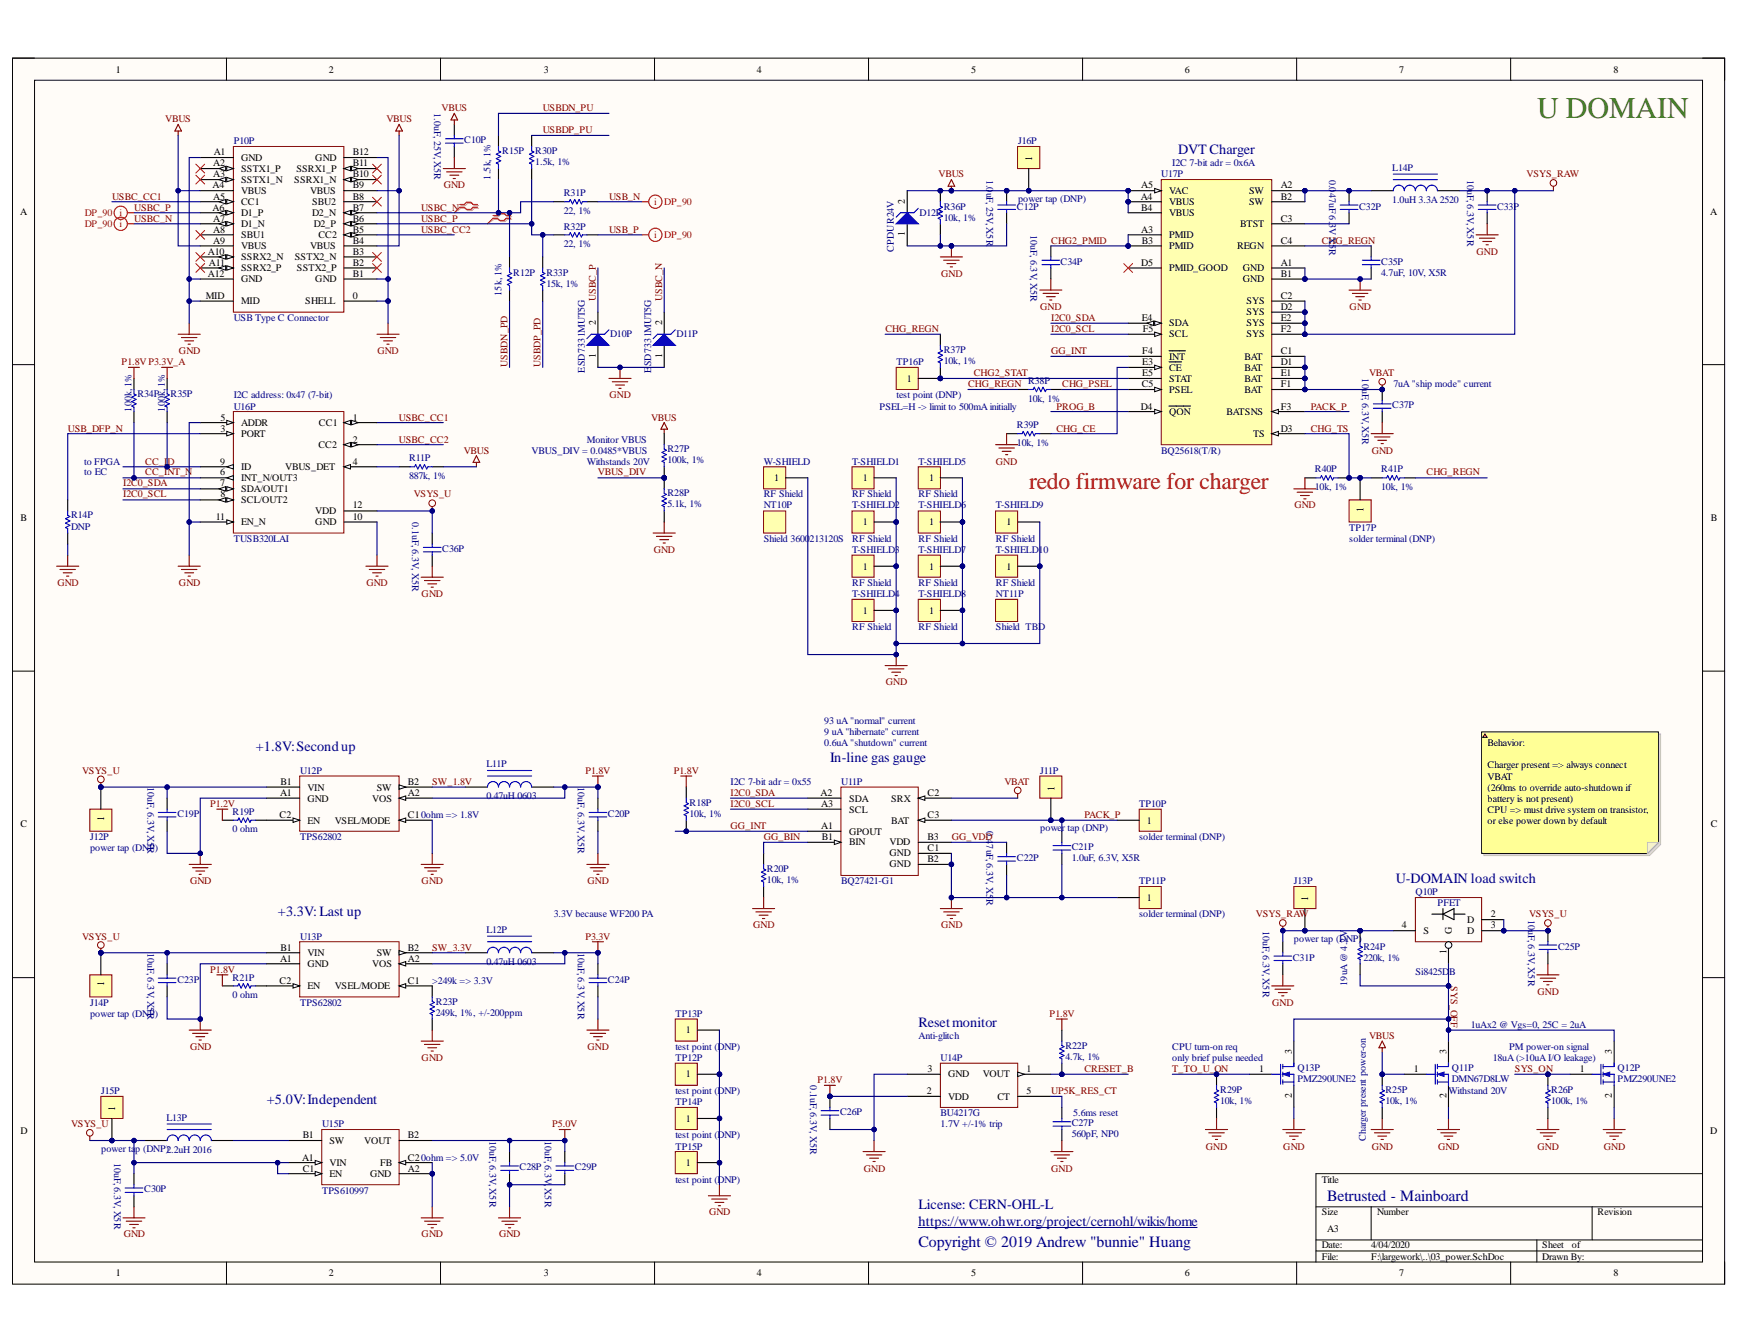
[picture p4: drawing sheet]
<svg xmlns="http://www.w3.org/2000/svg" width="279mm" height="216mm" viewBox="0 0 279 216" stroke-linecap="round" stroke-linejoin="round" font-family="sans-serif">
<defs><g id="words">
<text font-size="4.8" fill="#38761d" x="247.1" y="19">U DOMAIN</text>
<text font-size="3.8" fill="#f00" x="165.4" y="78.6">redo firmware for charger</text>
<g font-size="2.5" fill="#000080">
<text x="213.3" y="193">Betrusted - Mainboard</text>
<text x="147.7" y="200.5">Copyright © 2019 Andrew &quot;bunnie&quot; Huang</text>
</g>
<g font-size="2.3" fill="#000080">
<text x="189.4" y="24.8">DVT Charger</text>
<text x="41.1" y="120.7">+1.8V:Secondup</text>
<text x="133.4" y="122.4">In-line gas gauge</text>
<text x="224.4" y="142">U-DOMAIN load switch</text>
<text x="44.7" y="147.3">+3.3V:Last up</text>
<text x="147.7" y="165.1">Resetmonitor</text>
<text x="42.9" y="177.5">+5.0V:Independent</text>
<text x="147.7" y="194.4">License: CERN-OHL-L</text>
<text x="147.7" y="197.1">https://www.ohwr.org/project/cernohl/wikis/home</text>
</g>
<g font-size="1.6">
<text x="18.6" y="11.7">1</text>
<text x="52.9" y="11.7">2</text>
<text x="87.4" y="11.7">3</text>
<text x="121.7" y="11.7">4</text>
<text x="156.1" y="11.7">5</text>
<text x="190.5" y="11.7">6</text>
<text x="224.9" y="11.7">7</text>
<text x="259.4" y="11.7">8</text>
<text x="34.3" y="26.7">A2</text>
<text x="34.3" y="28.5">A3</text>
<text x="34.4" y="25">A1</text>
<text x="38.8" y="25.8">GND</text>
<text x="38.8" y="27.6">SSTX1_P</text>
<text x="38.8" y="29.4">SSTX1_N</text>
<text x="47.3" y="29.4">SSRX1_N</text>
<text x="47.6" y="27.6">SSRX1_P</text>
<text x="50.7" y="25.8">GND</text>
<text x="56.7" y="28.5">B10</text>
<text x="56.7" y="26.7">B11</text>
<text x="56.7" y="25">B12</text>
<text x="165.9" y="25.8" transform="rotate(-90 165.9 25.8)">1</text>
<text x="3.2" y="34.5">A</text>
<text x="34.2" y="30.3">A4</text>
<text x="34.2" y="33.9">A6</text>
<text x="34.3" y="32.1">A5</text>
<text x="34.3" y="35.6">A7</text>
<text x="38.8" y="31.1">VBUS</text>
<text x="38.8" y="32.9">CC1</text>
<text x="38.8" y="34.7">D1_P</text>
<text x="49.8" y="31.1">VBUS</text>
<text x="50.2" y="34.7">D2_N</text>
<text x="50.2" y="32.9">SBU2</text>
<text x="56.7" y="35.6">B6</text>
<text x="56.7" y="33.9">B7</text>
<text x="56.7" y="32.1">B8</text>
<text x="56.7" y="30.3">B9</text>
<text x="145.5" y="32.8" transform="rotate(-90 145.5 32.8)">2</text>
<text x="183.4" y="32.1">A4</text>
<text x="183.5" y="30.3">A5</text>
<text x="183.5" y="33.9">B4</text>
<text x="187.9" y="31.1">VAC</text>
<text x="187.9" y="32.9">VBUS</text>
<text x="187.9" y="34.7">VBUS</text>
<text x="200.8" y="31.1">SW</text>
<text x="200.8" y="32.9">SW</text>
<text x="205.9" y="35.6">C3</text>
<text x="205.9" y="30.3">A2</text>
<text x="205.9" y="32.1">B2</text>
<text x="274.9" y="34.5">A</text>
<text x="33.4" y="41">A10</text>
<text x="34.3" y="37.4">A8</text>
<text x="34.3" y="39.2">A9</text>
<text x="38.8" y="36.5">D1_N</text>
<text x="38.8" y="38.3">SBU1</text>
<text x="38.8" y="40">VBUS</text>
<text x="38.8" y="41.8">SSRX2_N</text>
<text x="47.4" y="41.8">SSTX2_N</text>
<text x="49.8" y="40">VBUS</text>
<text x="50.4" y="36.5">D2_P</text>
<text x="51.2" y="38.3">CC2</text>
<text x="56.7" y="41">B3</text>
<text x="56.7" y="39.2">B4</text>
<text x="56.7" y="37.4">B5</text>
<text x="145.5" y="38" transform="rotate(-90 145.5 38)">1</text>
<text x="183.5" y="37.4">A3</text>
<text x="183.5" y="39.2">B3</text>
<text x="187.9" y="38.3">PMID</text>
<text x="187.9" y="40">PMID</text>
<text x="198.9" y="40">REGN</text>
<text x="199.4" y="36.5">BTST</text>
<text x="205.9" y="39.2">C4</text>
<text x="33.4" y="44.5">A12</text>
<text x="33.6" y="42.7">A11</text>
<text x="38.8" y="43.6">SSRX2_P</text>
<text x="38.8" y="45.4">GND</text>
<text x="47.7" y="43.6">SSTX2_P</text>
<text x="50.7" y="45.4">GND</text>
<text x="56.7" y="44.5">B1</text>
<text x="56.7" y="42.7">B2</text>
<text x="183.5" y="42.7">D5</text>
<text x="187.9" y="43.6">PMID_GOOD</text>
<text x="199.8" y="43.6">GND</text>
<text x="199.8" y="45.4">GND</text>
<text x="205.9" y="42.7">A1</text>
<text x="205.9" y="44.5">B1</text>
<text x="33.1" y="48.1">MID</text>
<text x="38.8" y="48.9">MID</text>
<text x="49.1" y="48.9">SHELL</text>
<text x="56.7" y="48.1">0</text>
<text x="95.8" y="52.3" transform="rotate(-90 95.8 52.3)">2</text>
<text x="106.5" y="52.3" transform="rotate(-90 106.5 52.3)">2</text>
<text x="183.5" y="51.6">E4</text>
<text x="183.7" y="53.4">F5</text>
<text x="187.9" y="52.5">SDA</text>
<text x="200.4" y="48.9">SYS</text>
<text x="200.4" y="50.7">SYS</text>
<text x="200.4" y="52.5">SYS</text>
<text x="205.9" y="48.1">C2</text>
<text x="205.9" y="49.8">D2</text>
<text x="205.9" y="51.6">E2</text>
<text x="205.9" y="53.4">F2</text>
<text x="95.8" y="57.5" transform="rotate(-90 95.8 57.5)">1</text>
<text x="106.5" y="57.5" transform="rotate(-90 106.5 57.5)">1</text>
<text x="183.6" y="58.7">E3</text>
<text x="183.6" y="56.9">F4</text>
<text x="187.9" y="59.6">CE</text>
<text x="187.9" y="57.8">INT</text>
<text x="187.9" y="54.2">SCL</text>
<text x="200" y="57.8">BAT</text>
<text x="200" y="59.6">BAT</text>
<text x="200.4" y="54.2">SYS</text>
<text x="205.9" y="56.9">C1</text>
<text x="205.9" y="58.7">D1</text>
<text x="145.8" y="61.3">1</text>
<text x="183.4" y="65.8">D4</text>
<text x="183.5" y="62.3">C5</text>
<text x="183.6" y="60.5">E5</text>
<text x="187.9" y="63.1">PSEL</text>
<text x="187.9" y="61.3">STAT</text>
<text x="200" y="61.3">BAT</text>
<text x="200" y="63.1">BAT</text>
<text x="205.9" y="60.5">E1</text>
<text x="205.9" y="62.3">F1</text>
<text x="205.9" y="65.8">F3</text>
<text x="35.5" y="69.4">3</text>
<text x="35.5" y="67.6">5</text>
<text x="38.8" y="70.2">PORT</text>
<text x="38.8" y="68.5">ADDR</text>
<text x="51.3" y="68.5">CC1</text>
<text x="56.7" y="67.6">1</text>
<text x="56.7" y="71.2">2</text>
<text x="187.9" y="66.7">QON</text>
<text x="197.2" y="66.7">BATSNS</text>
<text x="201.5" y="70.2">TS</text>
<text x="205.9" y="69.4">D3</text>
<text x="35.4" y="76.4">6</text>
<text x="35.4" y="74.7">9</text>
<text x="38.8" y="77.3">INT_N/OUT3</text>
<text x="38.8" y="75.6">ID</text>
<text x="45.9" y="75.6">VBUS_DET</text>
<text x="51.2" y="72">CC2</text>
<text x="56.7" y="74.7">4</text>
<text x="124.5" y="77.3">1</text>
<text x="138.7" y="77.3">1</text>
<text x="149.4" y="77.3">1</text>
<text x="3.3" y="83.8">B</text>
<text x="34.7" y="83.5">11</text>
<text x="35.4" y="78.2">7</text>
<text x="35.5" y="80">8</text>
<text x="38.8" y="79.1">SDA/OUT1</text>
<text x="38.8" y="80.9">SCL/OUT2</text>
<text x="50.7" y="82.7">VDD</text>
<text x="56.7" y="83.5">10</text>
<text x="56.7" y="81.7">12</text>
<text x="219.2" y="82.2" transform="rotate(-90 219.2 82.2)">1</text>
<text x="275" y="83.8">B</text>
<text x="38.8" y="84.4">EN_N</text>
<text x="50.7" y="84.4">GND</text>
<text x="138.7" y="84.4">1</text>
<text x="149.4" y="84.4">1</text>
<text x="161.8" y="84.4">1</text>
<text x="138.7" y="91.6">1</text>
<text x="149.4" y="91.6">1</text>
<text x="161.8" y="91.6">1</text>
<text x="138.7" y="98.7">1</text>
<text x="149.4" y="98.7">1</text>
<text x="239.1" y="120">Behavior:</text>
<text x="239.1" y="123.5">Charger present =&gt; always connect</text>
<text x="239.1" y="125.3">VBAT</text>
<text x="16.8" y="131.9" transform="rotate(-90 16.8 131.9)">1</text>
<text x="44.9" y="131.5">C2</text>
<text x="45" y="127.9">A1</text>
<text x="45.1" y="126.2">B1</text>
<text x="49.4" y="128.9">GND</text>
<text x="49.4" y="127.1">VIN</text>
<text x="59.8" y="128.9">VOS</text>
<text x="60.6" y="127.1">SW</text>
<text x="65.6" y="131.5">C10ohm =&gt; 1.8V</text>
<text x="65.6" y="127.9">A2</text>
<text x="65.6" y="126.2">B2</text>
<text x="131.9" y="127.9">A2</text>
<text x="132" y="129.7">A3</text>
<text x="136.5" y="128.9">SDA</text>
<text x="136.5" y="130.6">SCL</text>
<text x="143.3" y="128.9">SRX</text>
<text x="149.1" y="127.9">C2</text>
<text x="149.1" y="131.5">C3</text>
<text x="169.5" y="127.1" transform="rotate(-90 169.5 127.1)">1</text>
<text x="239.1" y="127.1">(260ms to override auto-shutdown if</text>
<text x="239.1" y="128.9">battery is not present)</text>
<text x="239.1" y="130.6">CPU =&gt; must drive system on transistor,</text>
<text x="3.3" y="133">C</text>
<text x="49.4" y="132.4">EN</text>
<text x="53.8" y="132.4">VSEL/MODE</text>
<text x="132" y="133.3">A1</text>
<text x="132.1" y="135">B1</text>
<text x="136.5" y="134.2">GPOUT</text>
<text x="136.5" y="135.9">BIN</text>
<text x="143" y="135.9">VDD</text>
<text x="143" y="137.7">GND</text>
<text x="143.3" y="132.4">BAT</text>
<text x="149.1" y="135">B3</text>
<text x="149.1" y="136.8">C1</text>
<text x="184.4" y="132.4">1</text>
<text x="239.1" y="132.4">or else power down by default</text>
<text x="275" y="133">C</text>
<text x="143" y="139.4">GND</text>
<text x="149.1" y="138.6">B2</text>
<text x="184.4" y="144.8">1</text>
<text x="210.3" y="144.8" transform="rotate(-90 210.3 144.8)">1</text>
<text x="225.3" y="149.3">4</text>
<text x="235.8" y="148.3">D</text>
<text x="239.6" y="149.3">3</text>
<text x="239.6" y="147.5">2</text>
<text x="45" y="154.6">A1</text>
<text x="45.1" y="152.8">B1</text>
<text x="49.4" y="155.4">GND</text>
<text x="49.4" y="153.7">VIN</text>
<text x="59.8" y="155.4">VOS</text>
<text x="60.6" y="153.7">SW</text>
<text x="65.6" y="154.6">A2</text>
<text x="65.6" y="152.8">B2</text>
<text x="228.8" y="150.1">S</text>
<text x="232.5" y="153.4" transform="rotate(-90 232.5 153.4)">1</text>
<text x="233.4" y="150.1" transform="rotate(-90 233.4 150.1)">G</text>
<text x="235.8" y="150.1">D</text>
<text x="16.8" y="158.6" transform="rotate(-90 16.8 158.6)">1</text>
<text x="44.9" y="158.1">C2</text>
<text x="49.4" y="159">EN</text>
<text x="53.8" y="159">VSEL/MODE</text>
<text x="65.6" y="158.1">C1</text>
<text x="110.3" y="166.1">1</text>
<text x="110.3" y="173.2">1</text>
<text x="149.1" y="172.4">3</text>
<text x="152.4" y="173.2">GND</text>
<text x="158" y="173.2">VOUT</text>
<text x="165" y="172.4">1</text>
<text x="202.4" y="172.4">1</text>
<text x="207.7" y="169.5" transform="rotate(-90 207.7 169.5)">3</text>
<text x="227.3" y="172.4">1</text>
<text x="232.5" y="169.5" transform="rotate(-90 232.5 169.5)">3</text>
<text x="253.9" y="172.4">1</text>
<text x="259.1" y="169.5" transform="rotate(-90 259.1 169.5)">3</text>
<text x="18.5" y="178.5" transform="rotate(-90 18.5 178.5)">1</text>
<text x="149" y="175.9">2</text>
<text x="152.4" y="176.8">VDD</text>
<text x="160.4" y="176.8">CT</text>
<text x="165" y="175.9">5</text>
<text x="207.7" y="176.6" transform="rotate(-90 207.7 176.6)">2</text>
<text x="232.5" y="176.6" transform="rotate(-90 232.5 176.6)">2</text>
<text x="259.1" y="176.6" transform="rotate(-90 259.1 176.6)">2</text>
<text x="3.3" y="182.3">D</text>
<text x="48.7" y="183">B1</text>
<text x="53" y="183.9">SW</text>
<text x="58.6" y="183.9">VOUT</text>
<text x="65.6" y="183">B2</text>
<text x="110.3" y="180.3">1</text>
<text x="274.9" y="182.3">D</text>
<text x="48.6" y="186.6">A1</text>
<text x="48.7" y="188.4">C1</text>
<text x="53" y="187.4">VIN</text>
<text x="53" y="189.2">EN</text>
<text x="59.5" y="189.2">GND</text>
<text x="61.1" y="187.4">FB</text>
<text x="65.6" y="188.4">A2</text>
<text x="65.6" y="186.6">C20ohm =&gt; 5.0V</text>
<text x="110.3" y="187.4">1</text>
<text x="212.5" y="190.1">Title</text>
<text x="212.5" y="195.4">Size</text>
<text x="221.4" y="195.4">Number</text>
<text x="256.8" y="195.4">Revision</text>
<text x="212.5" y="200.7">Date:</text>
<text x="212.5" y="202.5">File:</text>
<text x="213.3" y="198.1">A3</text>
<text x="220.4" y="200.7">4/04/2020</text>
<text x="220.4" y="202.5">F:\largework\..\03_power.SchDoc</text>
<text x="247.9" y="200.7">Sheet</text>
<text x="247.9" y="202.5">Drawn By:</text>
<text x="252.7" y="200.7">of</text>
<text x="18.6" y="205.2">1</text>
<text x="52.9" y="205.2">2</text>
<text x="87.4" y="205.2">3</text>
<text x="121.7" y="205.2">4</text>
<text x="156.1" y="205.2">5</text>
<text x="190.5" y="205.2">6</text>
<text x="224.9" y="205.2">7</text>
<text x="259.4" y="205.2">8</text>
</g>
<g font-size="1.6" fill="#800000">
<text x="71" y="17.9">VBUS</text>
<text x="87.2" y="17.9">USBDN_PU</text>
<text x="26.6" y="19.6">VBUS</text>
<text x="62.1" y="19.6">VBUS</text>
<text x="87.2" y="21.4">USBDP_PU</text>
<text x="150.9" y="28.5">VBUS</text>
<text x="245.4" y="28.5">VSYS_RAW</text>
<text x="18" y="32.1">USBC_CC1</text>
<text x="21.6" y="33.9">USBC_P</text>
<text x="21.6" y="35.6">USBC_N</text>
<text x="67.7" y="35.6">USBC_P</text>
<text x="67.7" y="33.9">USBC_N</text>
<text x="71.3" y="30.3">GND</text>
<text x="97.9" y="32.1">USB_N</text>
<text x="67.7" y="37.4">USBC_CC2</text>
<text x="97.9" y="37.4">USB_P</text>
<text x="169" y="39.2">CHG2_PMID</text>
<text x="212.5" y="39.2">CHG_REGN</text>
<text x="237.4" y="41">GND</text>
<text x="151.3" y="44.5">GND</text>
<text x="95.8" y="48.4" transform="rotate(-90 95.8 48.4)">USBC_P</text>
<text x="106.5" y="48.4" transform="rotate(-90 106.5 48.4)">USBC_N</text>
<text x="142.3" y="53.4">CHG_REGN</text>
<text x="167.2" y="49.8">GND</text>
<text x="169" y="53.4">I2C0_SCL</text>
<text x="169" y="51.6">I2C0_SDA</text>
<text x="217" y="49.8">GND</text>
<text x="19.5" y="58.7">P1.8V P3.3V_A</text>
<text x="28.8" y="56.9">GND</text>
<text x="60.7" y="56.9">GND</text>
<text x="81.6" y="59.1" transform="rotate(-90 81.6 59.1)">USBDN_PD</text>
<text x="86.9" y="59.1" transform="rotate(-90 86.9 59.1)">USBDP_PD</text>
<text x="169" y="56.9">GG_INT</text>
<text x="98" y="64.1">GND</text>
<text x="155.6" y="62.3">CHG_REGN</text>
<text x="156.5" y="60.5">CHG2_STAT</text>
<text x="169.8" y="65.8">PROG_B</text>
<text x="170.8" y="62.3">CHG_PSEL</text>
<text x="210.7" y="65.8">PACK_P</text>
<text x="220.1" y="60.5">VBAT</text>
<text x="10.9" y="69.4">USB_DFP_N</text>
<text x="64.1" y="67.6">USBC_CC1</text>
<text x="64.1" y="71.2">USBC_CC2</text>
<text x="104.7" y="67.6">VBUS</text>
<text x="169.8" y="69.4">CHG_CE</text>
<text x="210.7" y="69.4">CHG_TS</text>
<text x="23.4" y="76.4">CC_INT_N</text>
<text x="23.4" y="74.7">CC_I</text>
<text x="26.9" y="74.7">D</text>
<text x="74.6" y="72.9">VBUS</text>
<text x="96.1" y="76.4">VBUS_DIV</text>
<text x="160.1" y="74.7">GND</text>
<text x="220.5" y="72.9">GND</text>
<text x="229.3" y="76.4">CHG_REGN</text>
<text x="19.8" y="78.2">I2C0_SDA</text>
<text x="19.8" y="80">I2C0_SCL</text>
<text x="66.5" y="80">VSYS_U</text>
<text x="208.1" y="81.7">GND</text>
<text x="105.1" y="88.8">GND</text>
<text x="9.2" y="94.2">GND</text>
<text x="28.8" y="94.2">GND</text>
<text x="58.9" y="94.2">GND</text>
<text x="67.8" y="96">GND</text>
<text x="142.4" y="110.2">GND</text>
<text x="13.2" y="124.4">VSYS_U</text>
<text x="94.1" y="124.4">P1.8V</text>
<text x="108.3" y="124.4">P1.8V</text>
<text x="33.8" y="129.7">P1.2V</text>
<text x="69.5" y="126.2">SW_1.8V</text>
<text x="117.5" y="127.9">I2C0_SDA</text>
<text x="117.5" y="129.7">I2C0_SCL</text>
<text x="161.5" y="126.2">VBAT</text>
<text x="174.3" y="131.5">PACK_P</text>
<text x="117.5" y="133.3">GG_INT</text>
<text x="122.8" y="135">GG_BIN</text>
<text x="153" y="135">GG_VDD</text>
<text x="30.5" y="142.2">GND</text>
<text x="67.8" y="142.2">GND</text>
<text x="94.4" y="142.2">GND</text>
<text x="121.1" y="149.3">GND</text>
<text x="151.3" y="149.3">GND</text>
<text x="201.9" y="147.5">VSYS_RAW</text>
<text x="245.8" y="147.5">VSYS_U</text>
<text x="13.2" y="151">VSYS_U</text>
<text x="69.5" y="152.8">SW_3.3V</text>
<text x="94.1" y="151">P3.3V</text>
<text x="33.8" y="156.4">P1.8V</text>
<text x="204.5" y="161.7">GND</text>
<text x="233.2" y="158.5" transform="rotate(90 233.2 158.5)">SYS_OFF</text>
<text x="247.2" y="159.9">GND</text>
<text x="168.7" y="163.5">P1.8V</text>
<text x="220.1" y="167">VBUS</text>
<text x="30.5" y="168.8">GND</text>
<text x="67.8" y="170.6">GND</text>
<text x="94.4" y="168.8">GND</text>
<text x="174.3" y="172.4">CRESET_B</text>
<text x="188.5" y="172.4">T_TO_U_ON</text>
<text x="243.5" y="172.4">SYS_ON</text>
<text x="131.4" y="174.1">P1.8V</text>
<text x="169" y="175.9">UP5K_RES_CT</text>
<text x="11.4" y="181.2">VSYS_U</text>
<text x="88.8" y="181.2">P5.0V</text>
<text x="193.9" y="184.8">GND</text>
<text x="206.3" y="184.8">GND</text>
<text x="220.5" y="184.8">GND</text>
<text x="231.2" y="184.8">GND</text>
<text x="247.2" y="184.8">GND</text>
<text x="257.8" y="184.8">GND</text>
<text x="138.9" y="188.4">GND</text>
<text x="169" y="188.4">GND</text>
<text x="114" y="195.4">GND</text>
<text x="19.9" y="198.9">GND</text>
<text x="67.8" y="198.9">GND</text>
<text x="80.2" y="198.9">GND</text>
</g>
<g font-size="1.6" fill="#000080">
<text x="37.6" y="23.2">P10P</text>
<text x="69.8" y="18.2" transform="rotate(90 69.8 18.2)">1.0uF, 25V, X5R</text>
<text x="74.6" y="23">C10P</text>
<text x="163.7" y="23.2">J16P</text>
<text x="78.9" y="28.9" transform="rotate(-90 78.9 28.9)">1.5k, 1%</text>
<text x="80.7" y="24.8">R15P</text>
<text x="86.1" y="24.8">R30P</text>
<text x="86.1" y="26.6">1.5k, 1%</text>
<text x="158.6" y="28.9" transform="rotate(90 158.6 28.9)">1.0</text>
<text x="186.7" y="28.5">U17P</text>
<text x="188.5" y="26.7">I2C 7-bit adr = 0x6A</text>
<text x="213.7" y="28.9" transform="rotate(90 213.7 28.9)">0.0</text>
<text x="223.8" y="27.4">L14P</text>
<text x="235.8" y="28.9" transform="rotate(90 235.8 28.9)">10uF, 6.3V, X5R</text>
<text x="90.6" y="31.6">R31P</text>
<text x="90.6" y="34.4">22, 1%</text>
<text x="147.8" y="34.7">D12P</text>
<text x="151.7" y="33.7">R36P</text>
<text x="151.7" y="35.5">10k, 1%</text>
<text x="158.6" y="31" transform="rotate(90 158.6 31)">uF, 25V, X5R</text>
<text x="163.5" y="33.7">C12P</text>
<text x="163.7" y="32.4">power tap (DNP)</text>
<text x="213.7" y="31" transform="rotate(90 213.7 31)">47uF 6.3VX5</text>
<text x="218.5" y="33.7">C32P</text>
<text x="223.8" y="32.6">1.0uH 3.3A 2520</text>
<text x="240.7" y="33.7">C33P</text>
<text x="90.6" y="36.9">R32P</text>
<text x="90.6" y="39.7">22, 1%</text>
<text x="143.7" y="40.5" transform="rotate(-90 143.7 40.5)">CPDUR24V</text>
<text x="165.7" y="37.7" transform="rotate(90 165.7 37.7)">10uF, 6.3V, X5R</text>
<text x="213.7" y="40" transform="rotate(90 213.7 40)">R</text>
<text x="80.6" y="47.6" transform="rotate(-90 80.6 47.6)">15k, 1%</text>
<text x="82.5" y="44.3">R12P</text>
<text x="87.8" y="44.3">R33P</text>
<text x="87.8" y="46.1">15k, 1%</text>
<text x="170.5" y="42.6">C34P</text>
<text x="222" y="42.6">C35P</text>
<text x="222" y="44.3">4.7uF, 10V, X5R</text>
<text x="37.6" y="51.6">USB Type C Connector</text>
<text x="94" y="59.9" transform="rotate(-90 94 59.9)">ESD7331MUT5G</text>
<text x="98.1" y="54.2">D10P</text>
<text x="104.7" y="59.9" transform="rotate(-90 104.7 59.9)">E</text>
<text x="104.7" y="58.9" transform="rotate(-90 104.7 58.9)">SD7331MUT5G</text>
<text x="108.7" y="54.2">D11P</text>
<text x="144.1" y="58.7">TP16P</text>
<text x="151.7" y="56.8">R37P</text>
<text x="151.7" y="58.6">10k, 1%</text>
<text x="22.1" y="63.9">R34P</text>
<text x="27.4" y="63.9">R35P</text>
<text x="37.6" y="65.8">U16P</text>
<text x="37.6" y="64.1">I2C address: 0x47 (7-bit)</text>
<text x="141.4" y="65.8">PSEL=H -&gt; limit to 500mA initially</text>
<text x="144.1" y="64.1">test point (DNP)</text>
<text x="165.3" y="61.7">R38P</text>
<text x="165.3" y="64.6">10k, 1%</text>
<text x="219" y="60.8" transform="rotate(90 219 60.8)">10uF, 6.3V, X5R</text>
<text x="223.8" y="65.6">C37P</text>
<text x="224" y="62.3">7uA &quot;ship mode&quot; current</text>
<text x="21.2" y="66.2" transform="rotate(-90 21.2 66.2)">100k, 1%</text>
<text x="26.5" y="66.2" transform="rotate(-90 26.5 66.2)">100k, 1%</text>
<text x="94.4" y="71.2">Monitor VBUS</text>
<text x="163.5" y="68.8">R39P</text>
<text x="163.5" y="71.7">10k, 1%</text>
<text x="13.5" y="76.4">to EC</text>
<text x="13.5" y="74.7">to FPGA</text>
<text x="65.8" y="74.1">R11P</text>
<text x="65.8" y="77">887k, 1%</text>
<text x="85.5" y="72.9">VBUS_DIV = 0.0485*VBUS</text>
<text x="94.4" y="74.7">Withstands 20V</text>
<text x="107.3" y="72.7">R27P</text>
<text x="107.3" y="74.5">100k, 1%</text>
<text x="122.8" y="74.7">W-SHIELD</text>
<text x="137" y="74.7">T-SHIELD1</text>
<text x="147.7" y="74.7">T-SHIELD5</text>
<text x="186.7" y="72.9">BQ25618(T/R)</text>
<text x="211.4" y="75.9">R40P</text>
<text x="222" y="75.9">R41P</text>
<text x="11.4" y="83.3">R14P</text>
<text x="66.3" y="83.9" transform="rotate(90 66.3 83.9)">0.1uF, 6.3V, X5R</text>
<text x="107.3" y="79.8">R28P</text>
<text x="107.3" y="81.6">5.1k, 1%</text>
<text x="122.8" y="80">RF Shield</text>
<text x="122.8" y="81.7">NT10P</text>
<text x="137" y="80">RF Shield</text>
<text x="137" y="81.7">T-SHIELD2</text>
<text x="147.7" y="80">RF Shield</text>
<text x="147.7" y="81.7">T-SHIELD6</text>
<text x="160.1" y="81.7">T-SHIELD9</text>
<text x="211.4" y="78.8">10k, 1%</text>
<text x="222" y="78.8">10k, 1%</text>
<text x="11.4" y="85.1">DNP</text>
<text x="37.6" y="87.1">TUSB320LAI</text>
<text x="71.1" y="88.7">C36P</text>
<text x="122.8" y="87.1">Shield 3600</text>
<text x="130.2" y="87.1">213120S</text>
<text x="137" y="87.1">RF Shield</text>
<text x="137" y="88.8">T-SHIELD3</text>
<text x="147.7" y="87.1">RF Shield</text>
<text x="147.7" y="88.8">T-SHIELD7</text>
<text x="160.1" y="87.1">RF Shield</text>
<text x="160.1" y="88.8">T-SHIELD10</text>
<text x="216.9" y="85.3">TP17P</text>
<text x="216.9" y="87.1">solder terminal (DNP)</text>
<text x="137" y="94.2">RF Shield</text>
<text x="137" y="96">T-SHIELD4</text>
<text x="147.7" y="94.2">RF Shield</text>
<text x="147.7" y="96">T-SHIELD8</text>
<text x="160.1" y="96">NT11P</text>
<text x="160.1" y="94.2">RF Shield</text>
<text x="137" y="101.3">RF Shield</text>
<text x="147.7" y="101.3">RF Shield</text>
<text x="160.1" y="101.3">Shield TBD</text>
<text x="132.5" y="116.4">93 uA &quot;normal&quot; current</text>
<text x="132.5" y="120">0.6uA &quot;shutdown&quot; current</text>
<text x="132.5" y="118.2">9 uA &quot;hibernate&quot; current</text>
<text x="48.2" y="124.4">U12P</text>
<text x="78.2" y="123.4">L11P</text>
<text x="167.2" y="124.4">J11P</text>
<text x="23.7" y="126.5" transform="rotate(90 23.7 126.5)">10uF, 6.3V, X5R</text>
<text x="28.5" y="131.3">C19P</text>
<text x="37.4" y="131">R19P</text>
<text x="78.2" y="128.4">0.47uH 0603</text>
<text x="92.9" y="126.5" transform="rotate(90 92.9 126.5)">10uF, 6.3V, X5R</text>
<text x="97.7" y="131.3">C20P</text>
<text x="110.9" y="129.5">R18P</text>
<text x="110.9" y="131.3">10k, 1%</text>
<text x="117.5" y="126.2">I2C 7-bit adr = 0x55</text>
<text x="135.2" y="126.2">U11P</text>
<text x="183.1" y="129.7">TP10P</text>
<text x="14.5" y="135">J12P</text>
<text x="14.5" y="136.8">power tap (DNP)</text>
<text x="37.4" y="133.8">0 ohm</text>
<text x="48.2" y="135">TPS62802</text>
<text x="158.6" y="133.6" transform="rotate(90 158.6 133.6)">0.4</text>
<text x="158.6" y="135.7" transform="rotate(90 158.6 135.7)">7uF, 6.3V, X5</text>
<text x="167.2" y="133.6">power tap (DNP)</text>
<text x="172.3" y="136.7">C21P</text>
<text x="183.1" y="135">solder terminal (DNP)</text>
<text x="123.3" y="140.2">R20P</text>
<text x="123.3" y="142">10k, 1%</text>
<text x="135.2" y="142.2">BQ27421-G1</text>
<text x="163.5" y="138.4">C22P</text>
<text x="172.3" y="138.4">1.0uF, 6.3V, X5R</text>
<text x="183.1" y="142.2">TP11P</text>
<text x="208" y="142.2">J13P</text>
<text x="227.5" y="143.9">Q10P</text>
<text x="78.2" y="149.9">L12P</text>
<text x="89" y="147.5">3.3V because WF200 PA</text>
<text x="158.6" y="144.5" transform="rotate(90 158.6 144.5)">R</text>
<text x="183.1" y="147.5">solder terminal (DNP)</text>
<text x="203" y="149.6" transform="rotate(90 203 149.6)">10uF, 6.3V, X5R</text>
<text x="231.1" y="145.7">PFET</text>
<text x="245.7" y="147.8" transform="rotate(90 245.7 147.8)">10uF, 6.3V, X5R</text>
<text x="23.7" y="153.2" transform="rotate(90 23.7 153.2)">10uF, 6.3V, X5R</text>
<text x="48.2" y="151">U13P</text>
<text x="78.2" y="155.1">0.47uH 0603</text>
<text x="92.9" y="153.2" transform="rotate(90 92.9 153.2)">10uF, 6.3V, X5R</text>
<text x="207.8" y="154.4">C31P</text>
<text x="208" y="151.4">power tap (DNP)</text>
<text x="219.2" y="152.6">R24P</text>
<text x="219.2" y="154.4">220k, 1%</text>
<text x="250.5" y="152.6">C25P</text>
<text x="14.5" y="161.7">J14P</text>
<text x="28.5" y="158">C23P</text>
<text x="37.4" y="157.6">R21P</text>
<text x="37.4" y="160.4">0 ohm</text>
<text x="48.2" y="161.7">TPS62802</text>
<text x="69.5" y="158.1">&gt;249k =&gt; 3.3V</text>
<text x="70.1" y="161.5">R23P</text>
<text x="97.7" y="158">C24P</text>
<text x="216.5" y="158.5" transform="rotate(-90 216.5 158.5)">19uA @ 4.2V</text>
<text x="227.5" y="156.7">Si8425D</text>
<text x="233" y="156.7">B</text>
<text x="14.5" y="163.5">power tap (DNP)</text>
<text x="70.1" y="163.3">249k, 1%, +/-200ppm</text>
<text x="108.6" y="163.5">TP13P</text>
<text x="147.7" y="167">Anti-glitch</text>
<text x="236.4" y="165.3">1uAx2 @ Vgs=0, 25C = 2uA</text>
<text x="108.6" y="170.6">TP12P</text>
<text x="108.6" y="168.8">test point (DNP)</text>
<text x="151.2" y="170.6">U14P</text>
<text x="171.3" y="168.6">R22P</text>
<text x="171.3" y="170.4">4.7k, 1%</text>
<text x="188.5" y="168.8">CPU turn-on req</text>
<text x="188.5" y="170.6">only brief pulse needed</text>
<text x="208.6" y="172.2">Q13P</text>
<text x="208.6" y="174">PMZ290UNE2</text>
<text x="233.4" y="172.2">Q11P</text>
<text x="233.4" y="174">DMN67D8LW</text>
<text x="240" y="170.6">18uA (&gt;10uA I/O leakage)</text>
<text x="242.6" y="168.8">PM power-on signal</text>
<text x="260" y="172.2">Q12P</text>
<text x="260" y="174">PMZ290UNE2</text>
<text x="16.2" y="175.9">J15P</text>
<text x="108.6" y="177.7">TP14P</text>
<text x="108.6" y="175.9">test point (DNP)</text>
<text x="130.2" y="174.5" transform="rotate(90 130.2 174.5)">0.1uF, 6.3V, X5R</text>
<text x="135.1" y="179.3">C26P</text>
<text x="151.2" y="179.5">BU4217G</text>
<text x="172.5" y="179.5">5.6ms reset</text>
<text x="196.2" y="175.7">R29P</text>
<text x="196.2" y="177.5">10k, 1%</text>
<text x="222.7" y="175.7">R25P</text>
<text x="222.7" y="177.5">10k, 1%</text>
<text x="232.9" y="175.9">Withstand 20V</text>
<text x="249.4" y="175.7">R26P</text>
<text x="249.4" y="177.5">100k, 1%</text>
<text x="16.2" y="185.1">power ta</text>
<text x="21.8" y="185.1">p (DNP)2.2uH 2016</text>
<text x="26.7" y="180.1">L13P</text>
<text x="51.8" y="181.2">U15P</text>
<text x="78.7" y="183.4" transform="rotate(90 78.7 183.4)">10uF, 6.3V, X5R</text>
<text x="87.6" y="183.4" transform="rotate(90 87.6 183.4)">10uF, 6.3V,</text>
<text x="108.6" y="183">test point (DNP)</text>
<text x="108.6" y="184.8">TP15P</text>
<text x="151.2" y="181.2">1.7V +/-1% trip</text>
<text x="172.3" y="181.1">C27P</text>
<text x="172.3" y="182.9">560pF, NP0</text>
<text x="219.6" y="183.4" transform="rotate(-90 219.6 183.4)">Charger present power-on</text>
<text x="18.4" y="186.9" transform="rotate(90 18.4 186.9)">10uF, 6.3V, X5R</text>
<text x="23.2" y="191.7">C30P</text>
<text x="51.8" y="191.9">TPS610997</text>
<text x="83.5" y="188.1">C28P</text>
<text x="87.6" y="191.1" transform="rotate(90 87.6 191.1)">X5R</text>
<text x="92.4" y="188.1">C29P</text>
<text x="108.6" y="190.1">test point (DNP)</text>
</g>
<g font-size="1.6" fill="#f00">
<text x="13.6" y="34.7">DP_90</text>
<text x="19.2" y="34.7">i</text>
<text x="105.2" y="32.9">i</text>
<text x="106.8" y="32.9">DP_90</text>
<text x="13.6" y="36.5">DP_90</text>
<text x="19.2" y="36.5">i</text>
<text x="105.2" y="38.3">i</text>
<text x="106.8" y="38.3">DP_90</text>
</g>
</g></defs>
<path d="M2 9.3h275.3v197.1h-275.3z" fill-rule="evenodd" fill="#fffcf8"/>
<path d="M2 9.3h275.3v197.1h-275.3z" fill="none" stroke="#000" stroke-width=".16"/>
<path d="M5.6 12.9h268.1v190h-268.1z" fill-rule="evenodd" fill="#fffcf8"/>
<g fill="none" stroke="#000" stroke-width=".16">
<path d="M2 9.3h3.6M5.6 12.9h268.1v190h-268.1zM36.4 9.3v3.6M70.8 9.3v3.6M105.2 9.3v3.6M139.6 9.3v3.6M174 9.3v3.6M208.4 9.3v3.6M242.9 9.3v3.6M273.7 9.3h3.6v3.6M2 58.6h3.6M273.7 58.6h3.6"/>
<path d="M2 107.9h3.6M273.7 107.9h3.6M2 157.2h3.6M273.7 157.2h3.6M211.6 194h62.1M211.6 199.3h62.1M220.4 194v5.3M247.1 199.3v3.6M255.9 194v5.3M273.7 188.7h-62.1v14.2M36.4 202.9v3.5M70.8 202.9v3.5"/>
<path d="M105.2 202.9v3.5M139.6 202.9v3.5M174 202.9v3.5M208.4 202.9v3.5M211.6 201.1h62.1M242.9 202.9v3.5M277.3 202.9v3.5"/>
</g>
<path d="M48.2 124.8h16v8.8h-16z" fill="none" stroke="#800000" stroke-width=".16"/>
<path d="M42.8 128.3h5.4M42.8 126.5h5.4M64.2 131.9h5.3" fill="none" stroke="#000" stroke-width=".18"/>
<path d="M64.2 131.9l1-.4v.7z" fill="#f8fcff"/>
<path d="M64.2 131.9l1-.4v.7z" fill="none" stroke="#000" stroke-width=".16"/>
<path d="M64.2 128.3h5.3" fill="none" stroke="#000" stroke-width=".18"/>
<path d="M64.2 128.3l1-.3v.7z" fill="#f8fcff"/>
<path d="M64.2 128.3l1-.3v.7z" fill="none" stroke="#000" stroke-width=".16"/>
<path d="M64.2 126.5h5.3" fill="none" stroke="#000" stroke-width=".18"/>
<path d="M64.2 126.2l1 .3-1 .4z" fill="#f8fcff"/>
<path d="M64.2 126.2l1 .3-1 .4z" fill="none" stroke="#000" stroke-width=".16"/>
<path d="M42.8 131.9h5.4" fill="none" stroke="#000" stroke-width=".18"/>
<path d="M47.1 131.5l1.1 .4-1.1 .3z" fill="#f8fcff"/>
<path d="M47.1 131.5l1.1 .4-1.1 .3z" fill="none" stroke="#000" stroke-width=".16"/>
<circle cx="69.5" cy="188.7" r=".36" fill="#000080"/>
<circle cx="69.5" cy="188.7" r=".36" fill="none" stroke="#000080" stroke-width=".16"/>
<path d="M51.7 181.6h12.5v8.9h-12.5z" fill="none" stroke="#800000" stroke-width=".16"/>
<path d="M46.4 186.9h5.3" fill="none" stroke="#000" stroke-width=".18"/>
<path d="M50.7 186.6l1 .3-1 .4z" fill="#f8fcff"/>
<path d="M50.7 186.6l1 .3-1 .4z" fill="none" stroke="#000" stroke-width=".16"/>
<path d="M64.2 188.7h5.3" fill="none" stroke="#000" stroke-width=".18"/>
<circle cx="69.5" cy="188.7" r=".36" fill="#000080"/>
<circle cx="69.5" cy="188.7" r=".36" fill="none" stroke="#000080" stroke-width=".16"/>
<path d="M46.4 183.3h5.3M46.4 188.7h5.3M64.2 183.3h5.3" fill="none" stroke="#000" stroke-width=".18"/>
<path d="M50.7 188.3l1 .4-1 .3z" fill="#f8fcff"/>
<path d="M50.7 188.3l1 .4-1 .3z" fill="none" stroke="#000" stroke-width=".16"/>
<path d="M64.2 186.9h5.3" fill="none" stroke="#000" stroke-width=".18"/>
<path d="M64.2 186.9l1-.3v.7z" fill="#f8fcff"/>
<path d="M64.2 186.9l1-.3v.7z" fill="none" stroke="#000" stroke-width=".16"/>
<circle cx="152.9" cy="139" r=".35" fill="#000080"/>
<circle cx="152.9" cy="139" r=".35" fill="none" stroke="#000080" stroke-width=".16"/>
<path d="M135.2 126.5h12.4v14.2h-12.4z" fill="none" stroke="#800000" stroke-width=".16"/>
<path d="M129.9 133.6h5.3M129.9 128.3h5.3M129.9 130.1h5.3M129.9 135.4h5.3" fill="none" stroke="#000" stroke-width=".18"/>
<path d="M134.1 135.1l1.1 .3-1.1 .4z" fill="#f8fcff"/>
<path d="M134.1 135.1l1.1 .3-1.1 .4z" fill="none" stroke="#000" stroke-width=".16"/>
<path d="M147.6 139h5.3" fill="none" stroke="#000" stroke-width=".18"/>
<circle cx="152.9" cy="139" r=".35" fill="#000080"/>
<circle cx="152.9" cy="139" r=".35" fill="none" stroke="#000080" stroke-width=".16"/>
<path d="M147.6 135.4h5.3M147.6 137.2h5.3M147.6 128.3h5.3" fill="none" stroke="#000" stroke-width=".18"/>
<path d="M147.6 128.3l1.1-.3v.7z" fill="#f8fcff"/>
<path d="M147.6 128.3l1.1-.3v.7z" fill="none" stroke="#000" stroke-width=".16"/>
<path d="M147.6 131.9h5.3" fill="none" stroke="#000" stroke-width=".18"/>
<path d="M147.6 131.9l1.1-.4v.7z" fill="#f8fcff"/>
<path d="M147.6 131.9l1.1-.4v.7z" fill="none" stroke="#000" stroke-width=".16"/>
<path d="M30.4 139h3.6M31 139.5h2.4M32.2 137.2v1.8M67.7 139h3.6M68.2 139.5h2.5M69.5 137.2v1.8M31.5 140h1.4M32 140.6h.4M68.8 140h1.4M69.3 140.6h.4" fill="none" stroke="#800000" stroke-width=".18"/>
<circle cx="32.2" cy="137.2" r=".36" fill="#000080"/>
<circle cx="32.2" cy="137.2" r=".36" fill="none" stroke="#000080" stroke-width=".16"/>
<path d="M95.2 124.8h1.8M96.1 124.8v1.7" fill="none" stroke="#800000" stroke-width=".18"/>
<circle cx="96.1" cy="126.5" r=".35" fill="#000080"/>
<circle cx="96.1" cy="126.5" r=".35" fill="none" stroke="#000080" stroke-width=".16"/>
<path d="M16.2 125.8v.7M94.3 139h3.6M94.9 139.5h2.5M96.1 137.2v1.8M95.4 140h1.4M95.9 140.6h.4" fill="none" stroke="#800000" stroke-width=".18"/>
<circle cx="16.2" cy="125.3" r=".53" fill="none" stroke="#800000" stroke-width=".16"/>
<circle cx="16.2" cy="126.5" r=".35" fill="#000080"/>
<circle cx="16.2" cy="126.5" r=".35" fill="none" stroke="#000080" stroke-width=".16"/>
<path d="M26.9 128.3v1.8M26.9 131.9v1.7M35.7 131.9h1.8M41.1 131.9h1.7M74.8 126.5h3.6M85.5 126.5h3.5M96.1 128.3v1.8M96.1 131.9v1.7M42.8 154.9h5.4M42.8 153.2h5.4M64.2 158.5h5.3" fill="none" stroke="#000" stroke-width=".18"/>
<path d="M25.4 131.3h2.9M25.4 130.6h2.9M26.9 130.1v.5M26.9 131.3v.6M37.5 131.9h.7l.2-.4 .4 .7 .3-.7 .4 .7 .3-.7 .4 .7 .2-.3h.7M78.4 126.5a.89 .89 0 0 1 .9-.9 .89 .89 0 0 1 .8 .9 .89 .89 0 0 1 .9-.9 .89 .89 0 0 1 .9 .9 .89 .89 0 0 1 .9-.9 .89 .89 0 0 1 .9 .9 .89 .89 0 0 1 .9-.9 .89 .89 0 0 1 .9 .9M78.4 124.8h7.1M78.4 123.9h7.1M94.7 131.3h2.8M94.7 130.6h2.8M96.1 130.1v.5M96.1 131.3v.6" fill="none" stroke="#00f" stroke-width=".18"/>
<path d="M48.2 151.4h16v8.9h-16z" fill="none" stroke="#800000" stroke-width=".16"/>
<path d="M64.2 158.5l1-.4v.7z" fill="#f8fcff"/>
<path d="M64.2 158.5l1-.4v.7z" fill="none" stroke="#000" stroke-width=".16"/>
<path d="M64.2 154.9h5.3" fill="none" stroke="#000" stroke-width=".18"/>
<path d="M64.2 154.9l1-.3v.7z" fill="#f8fcff"/>
<path d="M64.2 154.9l1-.3v.7z" fill="none" stroke="#000" stroke-width=".16"/>
<path d="M64.2 153.2h5.3" fill="none" stroke="#000" stroke-width=".18"/>
<path d="M64.2 152.8l1 .4-1 .3z" fill="#f8fcff"/>
<path d="M64.2 152.8l1 .4-1 .3z" fill="none" stroke="#000" stroke-width=".16"/>
<path d="M42.8 158.5h5.4" fill="none" stroke="#000" stroke-width=".18"/>
<path d="M47.1 158.1l1.1 .4-1.1 .3z" fill="#f8fcff"/>
<path d="M47.1 158.1l1.1 .4-1.1 .3z" fill="none" stroke="#000" stroke-width=".16"/>
<path d="M30.4 165.6h3.6M31 166.1h2.4M31.5 166.7h1.4M32 167.2h.4M32.2 163.8v1.8M67.7 167.4h3.6M68.2 167.9h2.5M68.8 168.4h1.4M69.3 169h.4M69.5 165.6v1.8" fill="none" stroke="#800000" stroke-width=".18"/>
<circle cx="32.2" cy="163.8" r=".35" fill="#000080"/>
<circle cx="32.2" cy="163.8" r=".35" fill="none" stroke="#000080" stroke-width=".16"/>
<path d="M95.2 151.4h1.8M96.1 151.4v1.8" fill="none" stroke="#800000" stroke-width=".18"/>
<circle cx="96.1" cy="153.2" r=".36" fill="#000080"/>
<circle cx="96.1" cy="153.2" r=".36" fill="none" stroke="#000080" stroke-width=".16"/>
<path d="M16.2 152.5v.7M94.3 165.6h3.6M94.9 166.1h2.5M95.4 166.7h1.4M95.9 167.2h.4M96.1 163.8v1.8" fill="none" stroke="#800000" stroke-width=".18"/>
<circle cx="16.2" cy="151.9" r=".53" fill="none" stroke="#800000" stroke-width=".16"/>
<circle cx="16.2" cy="153.2" r=".36" fill="#000080"/>
<circle cx="16.2" cy="153.2" r=".36" fill="none" stroke="#000080" stroke-width=".16"/>
<path d="M26.9 154.9v1.8M26.9 158.5v1.8M35.7 158.5h1.8M41.1 158.5h1.7M69.5 158.5v1.8M74.8 153.2h3.6M85.5 153.2h3.5M96.1 154.9v1.8M96.1 158.5v1.8M69.5 163.8v1.8" fill="none" stroke="#000" stroke-width=".18"/>
<g fill="none" stroke="#00f" stroke-width=".18">
<path d="M25.4 158h2.9M25.4 157.3h2.9M26.9 156.7v.6M26.9 158v.5M37.5 158.5h.7l.2-.4 .4 .7 .3-.7 .4 .7 .3-.7 .4 .7 .2-.3h.7M78.4 153.2a.89 .89 0 0 1 .9-.9 .89 .89 0 0 1 .8 .9 .89 .89 0 0 1 .9-.9 .89 .89 0 0 1 .9 .9 .89 .89 0 0 1 .9-.9 .89 .89 0 0 1 .9 .9 .89 .89 0 0 1 .9-.9 .89 .89 0 0 1 .9 .9M78.4 151.4h7.1M78.4 150.5h7.1M94.7 158h2.8M94.7 157.3h2.8M96.1 156.7v.6M96.1 158v.5"/>
<path d="M69.5 160.3v.7l.3 .2-.7 .3 .7 .4-.7 .3 .7 .4-.7 .3 .4 .2v.7"/>
</g>
<circle cx="81.9" cy="190.5" r=".35" fill="#000080"/>
<circle cx="81.9" cy="190.5" r=".35" fill="none" stroke="#000080" stroke-width=".16"/>
<path d="M81.9 185.1v1.8M81.9 188.7v1.8" fill="none" stroke="#000" stroke-width=".18"/>
<circle cx="81.9" cy="190.5" r=".35" fill="#000080"/>
<circle cx="81.9" cy="190.5" r=".35" fill="none" stroke="#000080" stroke-width=".16"/>
<g fill="none" stroke="#00f" stroke-width=".18">
<path d="M20.1 191.7h2.9M20.1 191h2.9M21.5 190.5v.5M21.5 191.7v.5M26.9 183.3a.89 .89 0 0 1 .9-.8 .89 .89 0 0 1 .8 .8 .89 .89 0 0 1 .9-.8 .89 .89 0 0 1 .9 .8 .89 .89 0 0 1 .9-.8 .89 .89 0 0 1 .9 .8 .89 .89 0 0 1 .9-.8 .89 .89 0 0 1 .9 .8M26.9 181.6h7.1M26.9 180.7h7.1M80.5 188.2h2.8M80.5 187.4h2.8M81.9 186.9v.5M81.9 188.2v.5M89.4 188.2h2.8"/>
<path d="M89.4 187.4h2.8M90.8 186.9v.5M90.8 188.2v.5"/>
</g>
<path d="M21.5 188.7v1.8M21.5 192.2v1.8M23.3 183.3h3.6M34 183.3h3.5M90.8 185.1v1.8M90.8 188.7v1.8" fill="none" stroke="#000" stroke-width=".18"/>
<g fill="none" stroke="#800000" stroke-width=".18">
<path d="M14.4 182.6v.7M19.8 195.8h3.5M20.3 196.3h2.5M20.8 196.8h1.5M21.4 197.4h.3M21.5 194v1.8M67.7 195.8h3.6M68.2 196.3h2.5M68.8 196.8h1.4M69.3 197.4h.4M69.5 194v1.8M80.1 195.8h3.6"/>
<path d="M80.7 196.3h2.5M81.2 196.8h1.4M81.7 197.4h.4M81.9 194v1.8M89.9 181.6h1.8M90.8 181.6v1.7"/>
</g>
<circle cx="14.4" cy="182.1" r=".53" fill="none" stroke="#800000" stroke-width=".16"/>
<circle cx="90.8" cy="183.4" r=".35" fill="#000080"/>
<circle cx="90.8" cy="183.4" r=".35" fill="none" stroke="#000080" stroke-width=".16"/>
<circle cx="241.7" cy="149.6" r=".35" fill="#000080"/>
<circle cx="241.7" cy="149.6" r=".35" fill="none" stroke="#000080" stroke-width=".16"/>
<path d="M227.5 144.3h10.7v7.1h-10.7z" fill="none" stroke="#800000" stroke-width=".16"/>
<path d="M232.9 151.4v3.5" fill="none" stroke="#000" stroke-width=".18"/>
<circle cx="232.9" cy="151.9" r=".53" fill="#f8fcff"/>
<circle cx="232.9" cy="151.9" r=".53" fill="none" stroke="#000" stroke-width=".16"/>
<path d="M224 149.6h3.5M238.2 149.6h3.5" fill="none" stroke="#000" stroke-width=".18"/>
<circle cx="241.7" cy="149.6" r=".35" fill="#000080"/>
<circle cx="241.7" cy="149.6" r=".35" fill="none" stroke="#000080" stroke-width=".16"/>
<path d="M230.2 147h1.8M232 147l1.7-.9v1.7zM232 146.1v1.7M233.7 147h1.8M238.2 147.8h3.5" fill="none" stroke="#000" stroke-width=".18"/>
<circle cx="248.8" cy="149.6" r=".35" fill="#000080"/>
<circle cx="248.8" cy="149.6" r=".35" fill="none" stroke="#000080" stroke-width=".16"/>
<path d="M248.8 149.6v1.8" fill="none" stroke="#000" stroke-width=".18"/>
<circle cx="248.8" cy="149.6" r=".35" fill="#000080"/>
<circle cx="248.8" cy="149.6" r=".35" fill="none" stroke="#000080" stroke-width=".16"/>
<path d="M248.8 153.2v1.7" fill="none" stroke="#000" stroke-width=".18"/>
<path d="M247.4 152.6h2.9M247.4 151.9h2.9M248.8 151.4v.5M248.8 152.6v.6" fill="none" stroke="#00f" stroke-width=".18"/>
<circle cx="248.8" cy="148.4" r=".53" fill="none" stroke="#800000" stroke-width=".16"/>
<path d="M248.8 148.9v.7" fill="none" stroke="#800000" stroke-width=".18"/>
<circle cx="248.8" cy="149.6" r=".35" fill="#000080"/>
<circle cx="248.8" cy="149.6" r=".35" fill="none" stroke="#000080" stroke-width=".16"/>
<path d="M247.1 156.7h3.5M247.6 157.3h2.5M248.1 157.8h1.4M248.7 158.3h.3M248.8 154.9v1.8" fill="none" stroke="#800000" stroke-width=".18"/>
<path d="M161.8 135.4v1.8M161.8 139v1.7" fill="none" stroke="#000" stroke-width=".18"/>
<path d="M160.4 138.4h2.8M160.4 137.7h2.8M161.8 137.2v.5M161.8 138.4v.6" fill="none" stroke="#00f" stroke-width=".18"/>
<path d="M183.1 130.1h3.6v3.5h-3.6z" fill-rule="evenodd" fill="#ffffb0"/>
<path d="M183.1 130.1h3.6v3.5h-3.6z" fill="none" stroke="#800000" stroke-width=".16"/>
<path d="M179.6 131.9h3.5" fill="none" stroke="#000" stroke-width=".18"/>
<path d="M183.1 142.5h3.6v3.6h-3.6z" fill-rule="evenodd" fill="#ffffb0"/>
<g fill="none" stroke="#800000" stroke-width=".16">
<path d="M183.1 142.5h3.6v3.6h-3.6z"/>
<circle cx="163.6" cy="127.1" r=".53"/>
</g>
<path d="M122.8 137.2v1.8M122.8 142.5v1.8M179.6 144.3h3.5" fill="none" stroke="#000" stroke-width=".18"/>
<path d="M163.6 127.6v.7M121 146.1h3.5M121.5 146.6h2.5M122 147.1h1.5M122.6 147.7h.3M122.8 144.3v1.8" fill="none" stroke="#800000" stroke-width=".18"/>
<path d="M122.8 139v.7l.3 .1-.7 .4 .7 .4-.7 .3 .7 .4-.7 .3 .4 .2v.7" fill="none" stroke="#00f" stroke-width=".18"/>
<circle cx="110.3" cy="133.6" r=".35" fill="#000080"/>
<circle cx="110.3" cy="133.6" r=".35" fill="none" stroke="#000080" stroke-width=".16"/>
<path d="M110.3 131.9v1.7" fill="none" stroke="#000" stroke-width=".18"/>
<circle cx="110.3" cy="133.6" r=".35" fill="#000080"/>
<circle cx="110.3" cy="133.6" r=".35" fill="none" stroke="#000080" stroke-width=".16"/>
<path d="M110.3 126.5v1.8" fill="none" stroke="#000" stroke-width=".18"/>
<path d="M110.3 128.3v.7l.4 .2-.7 .4 .7 .3-.7 .4 .7 .3-.7 .4 .3 .1v.8" fill="none" stroke="#00f" stroke-width=".18"/>
<path d="M109.4 124.8h1.8M110.3 124.8v1.7M232.9 179.8v1.8M231.1 181.6h3.5M231.6 182.1h2.5M232.1 182.6h1.5M232.7 183.2h.3" fill="none" stroke="#800000" stroke-width=".18"/>
<circle cx="232.9" cy="158.5" r=".36" fill="#000080"/>
<circle cx="232.9" cy="158.5" r=".36" fill="none" stroke="#000080" stroke-width=".16"/>
<path d="M225.8 172.7h3.5M232.9 167.4v3.5M232.9 174.5v3.5" fill="none" stroke="#000" stroke-width=".18"/>
<path d="M229.3 172.7h1.4M230.7 171.1v3.2M231.1 171.5h1.8M231.1 172.7h1.8v1.8M231.1 173.9h1.8M231.1 171.1v.7M231.1 172.3v.8M231.1 173.6v.7" fill="none" stroke="#00f" stroke-width=".18"/>
<path d="M231.1 172.7l1-.4v.8z" fill="#00f"/>
<path d="M231.1 172.7l1-.4v.8z" fill="none" stroke="#00f" stroke-width=".16"/>
<path d="M232.9 170.9v.6" fill="none" stroke="#00f" stroke-width=".18"/>
<path d="M222.2 167.4l.5 1h-1zM222.2 168.4v.7M222.2 179.8v1.8M220.4 181.6h3.6M221 182.1h2.4M221.5 182.6h1.4M222 183.2h.4" fill="none" stroke="#800000" stroke-width=".18"/>
<circle cx="218.7" cy="149.6" r=".35" fill="#000080"/>
<circle cx="218.7" cy="149.6" r=".35" fill="none" stroke="#000080" stroke-width=".16"/>
<path d="M218.7 149.6v1.8" fill="none" stroke="#000" stroke-width=".18"/>
<circle cx="218.7" cy="149.6" r=".35" fill="#000080"/>
<circle cx="218.7" cy="149.6" r=".35" fill="none" stroke="#000080" stroke-width=".16"/>
<path d="M218.7 154.9v1.8M252.4 172.7h3.5M259.5 167.4v3.5M259.5 174.5v3.5" fill="none" stroke="#000" stroke-width=".18"/>
<path d="M218.7 151.4v.7l.3 .2-.7 .3 .7 .4-.7 .3 .7 .4-.7 .4 .4 .1v.7M255.9 172.7h1.5M257.4 171.1v3.2M257.7 171.5h1.8M257.7 172.7h1.8v1.8M257.7 173.9h1.8M257.7 171.1v.7M257.7 172.3v.8M257.7 173.6v.7" fill="none" stroke="#00f" stroke-width=".18"/>
<path d="M257.7 172.7l1.1-.4v.8z" fill="#00f"/>
<path d="M257.7 172.7l1.1-.4v.8z" fill="none" stroke="#00f" stroke-width=".16"/>
<path d="M259.5 170.9v.6" fill="none" stroke="#00f" stroke-width=".18"/>
<path d="M248.8 179.8v1.8M259.5 179.8v1.8M247.1 181.6h3.5M247.6 182.1h2.5M248.1 182.6h1.4M248.7 183.2h.3M257.7 181.6h3.6M258.3 182.1h2.4M258.8 182.6h1.4M259.3 183.2h.4" fill="none" stroke="#800000" stroke-width=".18"/>
<circle cx="248.8" cy="172.7" r=".35" fill="#000080"/>
<circle cx="248.8" cy="172.7" r=".35" fill="none" stroke="#000080" stroke-width=".16"/>
<path d="M248.8 172.7v1.8" fill="none" stroke="#000" stroke-width=".18"/>
<circle cx="248.8" cy="172.7" r=".35" fill="#000080"/>
<circle cx="248.8" cy="172.7" r=".35" fill="none" stroke="#000080" stroke-width=".16"/>
<path d="M248.8 178v1.8" fill="none" stroke="#000" stroke-width=".18"/>
<path d="M248.8 174.5v.7l.4 .2-.7 .3 .7 .4-.7 .3 .7 .4-.7 .3 .3 .2v.7" fill="none" stroke="#00f" stroke-width=".18"/>
<circle cx="16.2" cy="126.5" r=".35" fill="#000080"/>
<circle cx="16.2" cy="126.5" r=".35" fill="none" stroke="#000080" stroke-width=".16"/>
<path d="M14.4 130.1h3.6v3.5h-3.6z" fill-rule="evenodd" fill="#ffffb0"/>
<path d="M14.4 130.1h3.6v3.5h-3.6z" fill="none" stroke="#800000" stroke-width=".16"/>
<path d="M16.2 126.5v3.6" fill="none" stroke="#000" stroke-width=".18"/>
<circle cx="16.2" cy="126.5" r=".35" fill="#000080"/>
<circle cx="16.2" cy="126.5" r=".35" fill="none" stroke="#000080" stroke-width=".16"/>
<circle cx="16.2" cy="153.2" r=".36" fill="#000080"/>
<circle cx="16.2" cy="153.2" r=".36" fill="none" stroke="#000080" stroke-width=".16"/>
<path d="M14.4 156.7h3.6v3.6h-3.6z" fill-rule="evenodd" fill="#ffffb0"/>
<path d="M14.4 156.7h3.6v3.6h-3.6z" fill="none" stroke="#800000" stroke-width=".16"/>
<path d="M16.2 153.2v3.5" fill="none" stroke="#000" stroke-width=".18"/>
<circle cx="16.2" cy="153.2" r=".36" fill="#000080"/>
<circle cx="16.2" cy="153.2" r=".36" fill="none" stroke="#000080" stroke-width=".16"/>
<circle cx="18" cy="183.4" r=".35" fill="#000080"/>
<circle cx="18" cy="183.4" r=".35" fill="none" stroke="#000080" stroke-width=".16"/>
<path d="M16.2 176.3h3.6v3.5h-3.6z" fill-rule="evenodd" fill="#ffffb0"/>
<path d="M16.2 176.3h3.6v3.5h-3.6z" fill="none" stroke="#800000" stroke-width=".16"/>
<path d="M18 179.8v3.5" fill="none" stroke="#000" stroke-width=".18"/>
<circle cx="18" cy="183.4" r=".35" fill="#000080"/>
<circle cx="18" cy="183.4" r=".35" fill="none" stroke="#000080" stroke-width=".16"/>
<circle cx="209.8" cy="149.6" r=".35" fill="#000080"/>
<circle cx="209.8" cy="149.6" r=".35" fill="none" stroke="#000080" stroke-width=".16"/>
<path d="M208 142.5h3.6v3.6h-3.6z" fill-rule="evenodd" fill="#ffffb0"/>
<path d="M208 142.5h3.6v3.6h-3.6z" fill="none" stroke="#800000" stroke-width=".16"/>
<path d="M209.8 146.1v3.5" fill="none" stroke="#000" stroke-width=".18"/>
<circle cx="209.8" cy="149.6" r=".35" fill="#000080"/>
<circle cx="209.8" cy="149.6" r=".35" fill="none" stroke="#000080" stroke-width=".16"/>
<circle cx="168.9" cy="131.9" r=".36" fill="#000080"/>
<circle cx="168.9" cy="131.9" r=".36" fill="none" stroke="#000080" stroke-width=".16"/>
<path d="M167.2 124.8h3.5v3.5h-3.5z" fill-rule="evenodd" fill="#ffffb0"/>
<path d="M167.2 124.8h3.5v3.5h-3.5z" fill="none" stroke="#800000" stroke-width=".16"/>
<path d="M168.9 128.3v3.6" fill="none" stroke="#000" stroke-width=".18"/>
<circle cx="168.9" cy="131.9" r=".36" fill="#000080"/>
<circle cx="168.9" cy="131.9" r=".36" fill="none" stroke="#000080" stroke-width=".16"/>
<circle cx="115.7" cy="179.8" r=".35" fill="#000080"/>
<circle cx="115.7" cy="179.8" r=".35" fill="none" stroke="#000080" stroke-width=".16"/>
<path d="M108.6 178h3.5v3.6h-3.5z" fill-rule="evenodd" fill="#ffffb0"/>
<path d="M108.6 178h3.5v3.6h-3.5z" fill="none" stroke="#800000" stroke-width=".16"/>
<path d="M112.1 179.8h3.6" fill="none" stroke="#000" stroke-width=".18"/>
<circle cx="115.7" cy="179.8" r=".35" fill="#000080"/>
<circle cx="115.7" cy="179.8" r=".35" fill="none" stroke="#000080" stroke-width=".16"/>
<circle cx="115.7" cy="186.9" r=".35" fill="#000080"/>
<circle cx="115.7" cy="186.9" r=".35" fill="none" stroke="#000080" stroke-width=".16"/>
<path d="M108.6 185.1h3.5v3.6h-3.5z" fill-rule="evenodd" fill="#ffffb0"/>
<path d="M108.6 185.1h3.5v3.6h-3.5z" fill="none" stroke="#800000" stroke-width=".16"/>
<path d="M112.1 186.9h3.6" fill="none" stroke="#000" stroke-width=".18"/>
<circle cx="115.7" cy="186.9" r=".35" fill="#000080"/>
<circle cx="115.7" cy="186.9" r=".35" fill="none" stroke="#000080" stroke-width=".16"/>
<circle cx="115.7" cy="172.7" r=".35" fill="#000080"/>
<circle cx="115.7" cy="172.7" r=".35" fill="none" stroke="#000080" stroke-width=".16"/>
<path d="M108.6 170.9h3.5v3.6h-3.5z" fill-rule="evenodd" fill="#ffffb0"/>
<path d="M108.6 170.9h3.5v3.6h-3.5z" fill="none" stroke="#800000" stroke-width=".16"/>
<path d="M112.1 172.7h3.6" fill="none" stroke="#000" stroke-width=".18"/>
<circle cx="115.7" cy="172.7" r=".35" fill="#000080"/>
<circle cx="115.7" cy="172.7" r=".35" fill="none" stroke="#000080" stroke-width=".16"/>
<path d="M108.6 163.8h3.5v3.6h-3.5z" fill-rule="evenodd" fill="#ffffb0"/>
<path d="M108.6 163.8h3.5v3.6h-3.5z" fill="none" stroke="#800000" stroke-width=".16"/>
<path d="M170.7 133.6v1.8M170.7 137.2v1.8M112.1 165.6h3.6" fill="none" stroke="#000" stroke-width=".18"/>
<g fill="none" stroke="#800000" stroke-width=".18">
<path d="M34.9 130.1h1.7M35.7 130.1v1.8M34.9 156.7h1.7M35.7 156.7v1.8M113.9 192.2h3.5M114.4 192.8h2.5M114.9 193.3h1.5M115.5 193.8h.3M115.7 190.5v1.7M138.7 185.1h3.6M139.3 185.7h2.5M139.8 186.2h1.4"/>
<path d="M140.3 186.7h.4M140.5 183.3v1.8"/>
</g>
<path d="M169.3 135.9h2.8M169.3 136.7h2.8M170.7 135.4v.5M170.7 136.7v.5" fill="none" stroke="#00f" stroke-width=".18"/>
<circle cx="133.4" cy="176.2" r=".35" fill="#000080"/>
<circle cx="133.4" cy="176.2" r=".35" fill="none" stroke="#000080" stroke-width=".16"/>
<path d="M133.4 176.3v1.7" fill="none" stroke="#000" stroke-width=".18"/>
<circle cx="133.4" cy="176.2" r=".35" fill="#000080"/>
<circle cx="133.4" cy="176.2" r=".35" fill="none" stroke="#000080" stroke-width=".16"/>
<path d="M133.4 179.8v1.8" fill="none" stroke="#000" stroke-width=".18"/>
<path d="M132 179.3h2.8M132 178.6h2.8M133.4 178v.6M133.4 179.3v.5" fill="none" stroke="#00f" stroke-width=".18"/>
<path d="M168.9 185.1h3.6M169.5 185.7h2.5M170 186.2h1.4M170.5 186.7h.4M170.7 183.3v1.8" fill="none" stroke="#800000" stroke-width=".18"/>
<circle cx="170.7" cy="172.7" r=".35" fill="#000080"/>
<circle cx="170.7" cy="172.7" r=".35" fill="none" stroke="#000080" stroke-width=".16"/>
<path d="M170.7 165.6v1.8M170.7 170.9v1.8" fill="none" stroke="#000" stroke-width=".18"/>
<circle cx="170.7" cy="172.7" r=".35" fill="#000080"/>
<circle cx="170.7" cy="172.7" r=".35" fill="none" stroke="#000080" stroke-width=".16"/>
<path d="M170.7 167.4v.7l.4 .2-.8 .3 .8 .4-.8 .3 .8 .4-.8 .3 .4 .2v.7" fill="none" stroke="#00f" stroke-width=".18"/>
<path d="M151.2 170.9h12.4v7.1h-12.4z" fill="none" stroke="#800000" stroke-width=".16"/>
<path d="M145.8 172.7h5.4M145.8 176.3h5.4M163.6 172.7h5.3M163.6 176.3h5.3" fill="none" stroke="#000" stroke-width=".18"/>
<path d="M163.6 172.3l1.1 .4-1.1 .4z" fill="#f8fcff"/>
<path d="M163.6 172.3l1.1 .4-1.1 .4z" fill="none" stroke="#000" stroke-width=".16"/>
<path d="M132.5 174.5h1.8M133.4 174.5v1.8M169.8 163.8h1.8M170.7 163.8v1.8" fill="none" stroke="#800000" stroke-width=".18"/>
<circle cx="133.4" cy="176.2" r=".35" fill="#000080"/>
<circle cx="133.4" cy="176.2" r=".35" fill="none" stroke="#000080" stroke-width=".16"/>
<path d="M37.5 23.5h17.8v26.7h-17.8z" fill="none" stroke="#800000" stroke-width=".16"/>
<path d="M32.2 25.3h5.3M32.2 27.1h5.3" fill="none" stroke="#000" stroke-width=".18"/>
<path d="M36.5 26.7l1 .4-1 .4z" fill="#f8fcff"/>
<path d="M36.5 26.7l1 .4-1 .4z" fill="none" stroke="#000" stroke-width=".16"/>
<path d="M35.2 27.1l1.1-.4v.8z" fill="#f8fcff"/>
<path d="M35.2 27.1l1.1-.4v.8z" fill="none" stroke="#000" stroke-width=".16"/>
<path d="M32.2 28.9h5.3" fill="none" stroke="#000" stroke-width=".18"/>
<path d="M36.5 28.5l1 .4-1 .3z" fill="#f8fcff"/>
<path d="M36.5 28.5l1 .4-1 .3z" fill="none" stroke="#000" stroke-width=".16"/>
<path d="M35.2 28.9l1.1-.4v.7z" fill="#f8fcff"/>
<path d="M35.2 28.9l1.1-.4v.7z" fill="none" stroke="#000" stroke-width=".16"/>
<path d="M32.2 30.7h5.3M32.2 32.4h5.3" fill="none" stroke="#000" stroke-width=".18"/>
<path d="M36.5 32.1l1 .3-1 .4z" fill="#f8fcff"/>
<path d="M36.5 32.1l1 .3-1 .4z" fill="none" stroke="#000" stroke-width=".16"/>
<path d="M35.2 32.4l1.1-.3v.7z" fill="#f8fcff"/>
<path d="M35.2 32.4l1.1-.3v.7z" fill="none" stroke="#000" stroke-width=".16"/>
<path d="M32.2 34.2h5.3" fill="none" stroke="#000" stroke-width=".18"/>
<path d="M36.5 33.8l1 .4-1 .4z" fill="#f8fcff"/>
<path d="M36.5 33.8l1 .4-1 .4z" fill="none" stroke="#000" stroke-width=".16"/>
<path d="M35.2 34.2l1.1-.4v.8z" fill="#f8fcff"/>
<path d="M35.2 34.2l1.1-.4v.8z" fill="none" stroke="#000" stroke-width=".16"/>
<path d="M32.2 36h5.3" fill="none" stroke="#000" stroke-width=".18"/>
<path d="M36.5 35.6l1 .4-1 .3z" fill="#f8fcff"/>
<path d="M36.5 35.6l1 .4-1 .3z" fill="none" stroke="#000" stroke-width=".16"/>
<path d="M35.2 36l1.1-.4v.7z" fill="#f8fcff"/>
<path d="M35.2 36l1.1-.4v.7z" fill="none" stroke="#000" stroke-width=".16"/>
<path d="M32.2 37.8h5.3M32.2 39.5h5.3M32.2 41.3h5.3" fill="none" stroke="#000" stroke-width=".18"/>
<path d="M36.5 40.9l1 .4-1 .4z" fill="#f8fcff"/>
<path d="M36.5 40.9l1 .4-1 .4z" fill="none" stroke="#000" stroke-width=".16"/>
<path d="M35.2 41.3l1.1-.4v.8z" fill="#f8fcff"/>
<path d="M35.2 41.3l1.1-.4v.8z" fill="none" stroke="#000" stroke-width=".16"/>
<path d="M32.2 43.1h5.3" fill="none" stroke="#000" stroke-width=".18"/>
<path d="M36.5 42.7l1 .4-1 .3z" fill="#f8fcff"/>
<path d="M36.5 42.7l1 .4-1 .3z" fill="none" stroke="#000" stroke-width=".16"/>
<path d="M35.2 43.1l1.1-.4v.7z" fill="#f8fcff"/>
<path d="M35.2 43.1l1.1-.4v.7z" fill="none" stroke="#000" stroke-width=".16"/>
<path d="M55.3 39.5h5.3M55.3 37.8h5.3M32.2 44.9h5.3M55.3 44.9h5.3M55.3 43.1h5.3M55.3 41.3h5.3" fill="none" stroke="#000" stroke-width=".18"/>
<path d="M55.3 37.8l1-.4v.7z" fill="#f8fcff"/>
<path d="M55.3 37.8l1-.4v.7z" fill="none" stroke="#000" stroke-width=".16"/>
<path d="M56.5 37.4l1.1 .4-1.1 .3z" fill="#f8fcff"/>
<path d="M56.5 37.4l1.1 .4-1.1 .3z" fill="none" stroke="#000" stroke-width=".16"/>
<path d="M55.3 36h5.3" fill="none" stroke="#000" stroke-width=".18"/>
<path d="M55.3 36l1-.4v.7z" fill="#f8fcff"/>
<path d="M55.3 36l1-.4v.7z" fill="none" stroke="#000" stroke-width=".16"/>
<path d="M56.5 35.6l1.1 .4-1.1 .3z" fill="#f8fcff"/>
<path d="M56.5 35.6l1.1 .4-1.1 .3z" fill="none" stroke="#000" stroke-width=".16"/>
<path d="M55.3 34.2h5.3" fill="none" stroke="#000" stroke-width=".18"/>
<path d="M55.3 34.2l1-.4v.8z" fill="#f8fcff"/>
<path d="M55.3 34.2l1-.4v.8z" fill="none" stroke="#000" stroke-width=".16"/>
<path d="M56.5 33.8l1.1 .4-1.1 .4z" fill="#f8fcff"/>
<path d="M56.5 33.8l1.1 .4-1.1 .4z" fill="none" stroke="#000" stroke-width=".16"/>
<path d="M55.3 32.4h5.3M55.3 30.7h5.3M55.3 28.9h5.3" fill="none" stroke="#000" stroke-width=".18"/>
<path d="M55.3 28.9l1-.4v.7z" fill="#f8fcff"/>
<path d="M55.3 28.9l1-.4v.7z" fill="none" stroke="#000" stroke-width=".16"/>
<path d="M56.5 28.5l1.1 .4-1.1 .3z" fill="#f8fcff"/>
<path d="M56.5 28.5l1.1 .4-1.1 .3z" fill="none" stroke="#000" stroke-width=".16"/>
<path d="M55.3 27.1h5.3" fill="none" stroke="#000" stroke-width=".18"/>
<path d="M55.3 27.1l1-.4v.8z" fill="#f8fcff"/>
<path d="M55.3 27.1l1-.4v.8z" fill="none" stroke="#000" stroke-width=".16"/>
<path d="M56.5 26.7l1.1 .4-1.1 .4z" fill="#f8fcff"/>
<path d="M56.5 26.7l1.1 .4-1.1 .4z" fill="none" stroke="#000" stroke-width=".16"/>
<path d="M73 20v1.8M55.3 25.3h5.3M73 23.5v1.8M32.2 48.4h5.3M55.3 48.4h5.3M81.9 41.3v1.8M81.9 46.6v1.8M64.2 75h1.7M69.5 75h1.8M10.9 80.4v1.7M10.9 85.7v1.8" fill="none" stroke="#000" stroke-width=".18"/>
<g fill="none" stroke="#800000" stroke-width=".18">
<path d="M28.6 20l.6 1.1h-1.1zM64.2 20l.5 1.1h-1.1zM73 18.2l.6 1.1h-1.1zM73 19.3v.7M28.6 21.1v.7M64.2 21.1v.7M71.3 27.1h3.5M71.8 27.6h2.5M72.3 28.2h1.4M72.9 28.7h.3M73 25.3v1.8M28.6 53.7h3.6"/>
<path d="M29.2 54.3h2.5M29.7 54.8h1.4M30.2 55.3h.4M30.4 52v1.7M60.6 53.7h3.6M61.1 54.3h2.5M61.7 54.8h1.4M62.2 55.3h.4M62.4 52v1.7M9.1 91h3.6M9.6 91.6h2.5M10.2 92.1h1.4"/>
<path d="M10.7 92.6h.4M10.9 89.2v1.8"/>
</g>
<path d="M71.6 23h2.9M71.6 22.3h2.9M73 21.8v.5M73 23v.5M81.9 43.1v.7l.4 .2-.7 .3 .7 .4-.7 .3 .7 .4-.7 .3 .3 .2v.7M65.9 75h.7l.2-.3 .4 .7 .3-.7 .4 .7 .3-.7 .4 .7 .2-.4h.7M10.9 82.1v.8l.3 .1-.7 .4 .7 .3-.7 .4 .7 .3-.7 .4 .4 .2v.7" fill="none" stroke="#00f" stroke-width=".18"/>
<circle cx="222.2" cy="172.7" r=".35" fill="#000080"/>
<circle cx="222.2" cy="172.7" r=".35" fill="none" stroke="#000080" stroke-width=".16"/>
<path d="M222.2 172.7v1.8M222.2 178v1.8" fill="none" stroke="#000" stroke-width=".18"/>
<circle cx="222.2" cy="172.7" r=".35" fill="#000080"/>
<circle cx="222.2" cy="172.7" r=".35" fill="none" stroke="#000080" stroke-width=".16"/>
<path d="M204.8 154.4h2.8M204.8 153.7h2.8M206.2 153.2v.5M206.2 154.4v.5M170.7 179.8v.5M222.2 174.5v.7l.4 .2-.8 .3 .8 .4-.8 .3 .8 .4-.8 .3 .4 .2v.7M169.3 181h2.8M169.3 180.3h2.8M170.7 181v.6" fill="none" stroke="#00f" stroke-width=".18"/>
<path d="M206.2 151.4v1.8M206.2 154.9v1.8M170.7 178v1.8M170.7 181.6v1.7" fill="none" stroke="#000" stroke-width=".18"/>
<g fill="none" stroke="#f00" stroke-width=".16">
<path d="M31.5 37l1.4 1.5M31.5 28.2l1.4 1.4M31.5 26.4l1.4 1.4M32.9 37l-1.4 1.5M32.9 28.2l-1.4 1.4M32.9 26.4l-1.4 1.4M59.9 26.4l1.4 1.4M59.9 28.2l1.4 1.4M59.9 31.7l1.4 1.4M61.3 26.4l-1.4 1.4M61.3 28.2l-1.4 1.4M61.3 31.7l-1.4 1.4"/>
<path d="M31.5 42.4l1.4 1.4M31.5 40.6l1.4 1.4M32.9 42.4l-1.4 1.4M32.9 40.6l-1.4 1.4M59.9 40.6l1.4 1.4M59.9 42.4l1.4 1.4M61.3 40.6l-1.4 1.4M61.3 42.4l-1.4 1.4"/>
</g>
<path d="M106.8 67.9l.5 1.1h-1.1zM106.8 69v.7M105 85.7h3.6M105.5 86.2h2.5M106.1 86.8h1.4M106.6 87.3h.4M106.8 83.9v1.8M204.4 158.5h3.6M205 159h2.5M205.5 159.6h1.4M206.2 156.7v1.8M206 160.1h.4" fill="none" stroke="#800000" stroke-width=".18"/>
<circle cx="106.8" cy="76.8" r=".36" fill="#000080"/>
<circle cx="106.8" cy="76.8" r=".36" fill="none" stroke="#000080" stroke-width=".16"/>
<path d="M106.8 76.8v1.8M106.8 82.1v1.8" fill="none" stroke="#000" stroke-width=".18"/>
<circle cx="106.8" cy="76.8" r=".36" fill="#000080"/>
<circle cx="106.8" cy="76.8" r=".36" fill="none" stroke="#000080" stroke-width=".16"/>
<path d="M106.8 78.6v.7l.3 .2-.7 .3 .7 .4-.7 .3 .7 .4-.7 .4 .4 .1v.7" fill="none" stroke="#00f" stroke-width=".18"/>
<circle cx="106.8" cy="76.8" r=".36" fill="#000080"/>
<circle cx="106.8" cy="76.8" r=".36" fill="none" stroke="#000080" stroke-width=".16"/>
<path d="M106.8 69.7v1.8M106.8 75v1.8" fill="none" stroke="#000" stroke-width=".18"/>
<circle cx="106.8" cy="76.8" r=".36" fill="#000080"/>
<circle cx="106.8" cy="76.8" r=".36" fill="none" stroke="#000080" stroke-width=".16"/>
<path d="M106.8 71.5v.7l.3 .2-.7 .3 .7 .4-.7 .3 .7 .4-.7 .4 .4 .1v.7" fill="none" stroke="#00f" stroke-width=".18"/>
<path d="M208 179.8v1.8M206.2 181.6h3.6M206.8 182.1h2.4M207.3 182.6h1.4M207.8 183.2h.4" fill="none" stroke="#800000" stroke-width=".18"/>
<circle cx="195.6" cy="172.7" r=".35" fill="#000080"/>
<circle cx="195.6" cy="172.7" r=".35" fill="none" stroke="#000080" stroke-width=".16"/>
<path d="M195.6 172.7v1.8M195.6 178v1.8" fill="none" stroke="#000" stroke-width=".18"/>
<circle cx="195.6" cy="172.7" r=".35" fill="#000080"/>
<g fill="none" stroke="#000080" stroke-width=".16">
<path d="M147.6 197.3h44.8"/>
<circle cx="195.6" cy="172.7" r=".35"/>
</g>
<path d="M195.6 174.5v.7l.3 .2-.7 .3 .7 .4-.7 .3 .7 .4-.7 .3 .4 .2v.7" fill="none" stroke="#00f" stroke-width=".18"/>
<path d="M151.2 146.1h3.5M151.7 146.6h2.5M152.2 147.1h1.5M152.8 147.7h.3M152.9 144.3v1.8M195.6 179.8v1.8M193.8 181.6h3.5M194.3 182.1h2.5M194.9 182.6h1.4M195.4 183.2h.3" fill="none" stroke="#800000" stroke-width=".18"/>
<circle cx="152.9" cy="144.3" r=".36" fill="#000080"/>
<circle cx="152.9" cy="144.3" r=".36" fill="none" stroke="#000080" stroke-width=".16"/>
<path d="M37.5 66.2h17.8v19.5h-17.8z" fill="none" stroke="#800000" stroke-width=".16"/>
<path d="M55.3 67.9h5.3" fill="none" stroke="#000" stroke-width=".18"/>
<path d="M55.3 67.9l1-.3v.7z" fill="#f8fcff"/>
<path d="M55.3 67.9l1-.3v.7z" fill="none" stroke="#000" stroke-width=".16"/>
<path d="M56.5 67.6l1.1 .3-1.1 .4z" fill="#f8fcff"/>
<path d="M56.5 67.6l1.1 .3-1.1 .4z" fill="none" stroke="#000" stroke-width=".16"/>
<path d="M55.3 71.5h5.3" fill="none" stroke="#000" stroke-width=".18"/>
<path d="M55.3 71.5l1-.4v.7z" fill="#f8fcff"/>
<path d="M55.3 71.5l1-.4v.7z" fill="none" stroke="#000" stroke-width=".16"/>
<path d="M56.5 71.1l1.1 .4-1.1 .3z" fill="#f8fcff"/>
<path d="M56.5 71.1l1.1 .4-1.1 .3z" fill="none" stroke="#000" stroke-width=".16"/>
<path d="M32.2 69.7h5.3" fill="none" stroke="#000" stroke-width=".18"/>
<path d="M36.5 69.4l1 .3-1 .4z" fill="#f8fcff"/>
<path d="M36.5 69.4l1 .3-1 .4z" fill="none" stroke="#000" stroke-width=".16"/>
<path d="M55.3 75h5.3" fill="none" stroke="#000" stroke-width=".18"/>
<path d="M55.3 75l1-.3v.7z" fill="#f8fcff"/>
<path d="M55.3 75l1-.3v.7z" fill="none" stroke="#000" stroke-width=".16"/>
<path d="M32.2 67.9h5.3" fill="none" stroke="#000" stroke-width=".18"/>
<path d="M36.5 67.6l1 .3-1 .4z" fill="#f8fcff"/>
<path d="M36.5 67.6l1 .3-1 .4z" fill="none" stroke="#000" stroke-width=".16"/>
<path d="M32.2 76.8h5.3" fill="none" stroke="#000" stroke-width=".18"/>
<path d="M36.5 76.8l1-.3v.7z" fill="#f8fcff"/>
<path d="M36.5 76.8l1-.3v.7z" fill="none" stroke="#000" stroke-width=".16"/>
<path d="M32.2 78.6h5.3" fill="none" stroke="#000" stroke-width=".18"/>
<path d="M36.5 78.2l1 .4-1 .3z" fill="#f8fcff"/>
<path d="M36.5 78.2l1 .4-1 .3z" fill="none" stroke="#000" stroke-width=".16"/>
<path d="M35.2 78.6l1.1-.4v.7z" fill="#f8fcff"/>
<path d="M35.2 78.6l1.1-.4v.7z" fill="none" stroke="#000" stroke-width=".16"/>
<path d="M32.2 80.4h5.3" fill="none" stroke="#000" stroke-width=".18"/>
<path d="M36.5 80l1 .4-1 .3z" fill="#f8fcff"/>
<path d="M36.5 80l1 .4-1 .3z" fill="none" stroke="#000" stroke-width=".16"/>
<path d="M35.2 80.4l1.1-.4v.7z" fill="#f8fcff"/>
<path d="M35.2 80.4l1.1-.4v.7z" fill="none" stroke="#000" stroke-width=".16"/>
<path d="M32.2 75h5.3" fill="none" stroke="#000" stroke-width=".18"/>
<path d="M36.5 75l1-.3v.7z" fill="#f8fcff"/>
<path d="M36.5 75l1-.3v.7z" fill="none" stroke="#000" stroke-width=".16"/>
<path d="M32.2 83.9h5.3M55.3 83.9h5.3" fill="none" stroke="#000" stroke-width=".18"/>
<path d="M36.5 83.6l1 .3-1 .4z" fill="#f8fcff"/>
<path d="M36.5 83.6l1 .3-1 .4z" fill="none" stroke="#000" stroke-width=".16"/>
<path d="M85.5 21.8v1.7M85.5 27.1v1.8M89 32.4h1.8M89 37.8h1.8M94.3 32.4h1.8M94.3 37.8h1.8M96.1 50.2v3.5M96.1 55.5v3.6M55.3 82.1h5.3" fill="none" stroke="#000" stroke-width=".18"/>
<path d="M85.5 23.5v.8l.3 .1-.7 .4 .7 .3-.7 .4 .7 .4-.7 .3 .4 .2v.7M90.8 32.4h.7l.2-.3 .3 .7 .4-.7 .3 .7 .4-.7 .4 .7 .1-.4h.7M90.8 37.8h.7l.2-.4 .3 .7 .4-.7 .3 .7 .4-.7 .4 .7 .1-.3h.7" fill="none" stroke="#00f" stroke-width=".18"/>
<path d="M74.1 33h.7l.4-.3h.7l.3 .3h.7M74.1 33.5h.7l.4 .3h.7l.3-.3h.7M79.4 34.8h.7l.4-.3h.7l.4 .3h.7M79.4 35.3h.7l.4 .3h.7l.4-.3h.7" fill="none" stroke="#d0a19e" stroke-width=".18"/>
<path d="M74.1 33.5l-1.1 .7M79.4 35.3l-1 .7" fill="none" stroke="#d0a19e" stroke-width=".16"/>
<path d="M73.9 32.9h.7l.4-.4h.7l.4 .4h.7M73.9 33.3h.7l.4 .4h.7l.4-.4h.7M79.3 34.6h.7l.3-.3h.7l.4 .3h.7M79.3 35.1h.7l.3 .3h.7l.4-.3h.7" fill="none" stroke="#f00" stroke-width=".18"/>
<path d="M73.9 33.3l-.9 .9M79.3 35.1l-.9 .9" fill="none" stroke="#f00" stroke-width=".16"/>
<path d="M76.6 73.3l.5 1h-1zM76.6 74.3v.7M28.6 91h3.6M29.2 91.6h2.5M29.7 92.1h1.4M30.2 92.6h.4M30.4 89.2v1.8M58.8 91h3.6M59.4 91.6h2.4M59.9 92.1h1.4M60.4 92.6h.4M60.6 89.2v1.8" fill="none" stroke="#800000" stroke-width=".18"/>
<path d="M96.1 53.7l1.8 1.8h-3.6z" fill="#00f"/>
<path d="M96.1 53.7l1.8 1.8h-3.6zM97.9 53l-.7 .7h-2.1l-.8 .7" fill="none" stroke="#00f" stroke-width=".18"/>
<path d="M106.8 50.2v3.5M106.8 55.5v3.6" fill="none" stroke="#000" stroke-width=".18"/>
<path d="M105 55.5l1.8-1.8 1.8 1.8z" fill="#00f"/>
<path d="M105 55.5l1.8-1.8 1.8 1.8zM108.6 53l-.8 .7h-2.1l-.7 .7" fill="none" stroke="#00f" stroke-width=".18"/>
<path d="M99.7 59.1v1.7M97.9 60.8h3.6M98.4 61.4h2.5M99 61.9h1.4M99.5 62.4h.3" fill="none" stroke="#800000" stroke-width=".18"/>
<circle cx="99.7" cy="59.1" r=".35" fill="#000080"/>
<circle cx="99.7" cy="59.1" r=".35" fill="none" stroke="#000080" stroke-width=".16"/>
<path d="M21.5 60.8v1.8M21.5 66.2v1.7M26.9 60.8v1.8M26.9 66.2v1.7M69.5 85.7v1.8M69.5 89.2v1.8" fill="none" stroke="#000" stroke-width=".18"/>
<path d="M21.5 62.6v.7l.4 .2-.7 .4 .7 .3-.7 .4 .7 .3-.7 .4 .3 .2v.7M26.9 62.6v.7l.3 .2-.7 .4 .7 .3-.7 .4 .7 .3-.7 .4 .4 .2v.7M68.1 88.7h2.8M68.1 88h2.8M69.5 87.5v.5M69.5 88.7v.5" fill="none" stroke="#00f" stroke-width=".18"/>
<path d="M26 59.1h1.8M26.9 59.1v1.7M67.7 92.8h3.6M68.2 93.3h2.5M68.8 93.9h1.4M69.3 94.4h.4M69.5 81.4v.7M69.5 91v1.8" fill="none" stroke="#800000" stroke-width=".18"/>
<circle cx="69.5" cy="80.9" r=".53" fill="none" stroke="#800000" stroke-width=".16"/>
<circle cx="69.5" cy="82.1" r=".35" fill="#000080"/>
<circle cx="69.5" cy="82.1" r=".35" fill="none" stroke="#000080" stroke-width=".16"/>
<path d="M20.6 59.1h1.8M21.5 59.1v1.7" fill="none" stroke="#800000" stroke-width=".18"/>
<path d="M80.1 21.8v1.7M80.1 27.1v1.8M87.2 41.3v1.8M87.2 46.6v1.8" fill="none" stroke="#000" stroke-width=".18"/>
<path d="M80.1 23.5v.8l.4 .1-.7 .4 .7 .3-.7 .4 .7 .4-.7 .3 .3 .2v.7M87.2 43.1v.7l.4 .2-.7 .3 .7 .4-.7 .3 .7 .4-.7 .3 .3 .2v.7" fill="none" stroke="#00f" stroke-width=".18"/>
<g fill="none" stroke="#f00" stroke-width=".18">
<path d="M20.5 36h1M20.5 34.2h1M103.2 32.4h1.1M103.2 37.8h1.1"/>
<circle cx="19.4" cy="36" r="1.07"/>
<circle cx="19.4" cy="34.2" r="1.07"/>
<circle cx="105.4" cy="37.8" r="1.07"/>
<circle cx="105.4" cy="32.4" r="1.07"/>
</g>
<circle cx="209.8" cy="59.1" r=".35" fill="#000080"/>
<circle cx="209.8" cy="59.1" r=".35" fill="none" stroke="#000080" stroke-width=".16"/>
<circle cx="209.8" cy="60.8" r=".35" fill="#000080"/>
<circle cx="209.8" cy="60.8" r=".35" fill="none" stroke="#000080" stroke-width=".16"/>
<circle cx="209.8" cy="62.6" r=".35" fill="#000080"/>
<circle cx="209.8" cy="62.6" r=".35" fill="none" stroke="#000080" stroke-width=".16"/>
<circle cx="209.8" cy="44.9" r=".35" fill="#000080"/>
<circle cx="209.8" cy="44.9" r=".35" fill="none" stroke="#000080" stroke-width=".16"/>
<circle cx="181.4" cy="39.5" r=".36" fill="#000080"/>
<circle cx="181.4" cy="39.5" r=".36" fill="none" stroke="#000080" stroke-width=".16"/>
<circle cx="209.8" cy="30.7" r=".35" fill="#000080"/>
<circle cx="209.8" cy="30.7" r=".35" fill="none" stroke="#000080" stroke-width=".16"/>
<circle cx="209.8" cy="50.2" r=".35" fill="#000080"/>
<circle cx="209.8" cy="50.2" r=".35" fill="none" stroke="#000080" stroke-width=".16"/>
<circle cx="209.8" cy="52" r=".35" fill="#000080"/>
<circle cx="209.8" cy="52" r=".35" fill="none" stroke="#000080" stroke-width=".16"/>
<circle cx="209.8" cy="53.7" r=".35" fill="#000080"/>
<circle cx="209.8" cy="53.7" r=".35" fill="none" stroke="#000080" stroke-width=".16"/>
<circle cx="181.4" cy="30.7" r=".35" fill="#000080"/>
<circle cx="181.4" cy="30.7" r=".35" fill="none" stroke="#000080" stroke-width=".16"/>
<circle cx="181.4" cy="32.4" r=".35" fill="#000080"/>
<circle cx="181.4" cy="32.4" r=".35" fill="none" stroke="#000080" stroke-width=".16"/>
<path d="M186.7 28.9h17.7v42.6h-17.7z" fill-rule="evenodd" fill="#ffffb0"/>
<path d="M186.7 28.9h17.7v42.6h-17.7z" fill="none" stroke="#800000" stroke-width=".16"/>
<path d="M204.4 57.3h5.4M204.4 59.1h5.4" fill="none" stroke="#000" stroke-width=".18"/>
<circle cx="209.8" cy="59.1" r=".35" fill="#000080"/>
<circle cx="209.8" cy="59.1" r=".35" fill="none" stroke="#000080" stroke-width=".16"/>
<path d="M204.4 60.8h5.4" fill="none" stroke="#000" stroke-width=".18"/>
<circle cx="209.8" cy="60.8" r=".35" fill="#000080"/>
<circle cx="209.8" cy="60.8" r=".35" fill="none" stroke="#000080" stroke-width=".16"/>
<path d="M204.4 62.6h5.4" fill="none" stroke="#000" stroke-width=".18"/>
<circle cx="209.8" cy="62.6" r=".35" fill="#000080"/>
<circle cx="209.8" cy="62.6" r=".35" fill="none" stroke="#000080" stroke-width=".16"/>
<path d="M204.4 66.2h5.4" fill="none" stroke="#000" stroke-width=".18"/>
<path d="M204.4 66.2l1.1-.4v.7z" fill="#f8fcff"/>
<path d="M204.4 66.2l1.1-.4v.7z" fill="none" stroke="#000" stroke-width=".16"/>
<path d="M204.4 36h5.4M181.4 59.1h5.3" fill="none" stroke="#000" stroke-width=".18"/>
<path d="M185.6 58.7l1.1 .4-1.1 .3z" fill="#f8fcff"/>
<path d="M185.6 58.7l1.1 .4-1.1 .3z" fill="none" stroke="#000" stroke-width=".16"/>
<path d="M187.9 58.2h2M204.4 43.1h5.4M204.4 44.9h5.4" fill="none" stroke="#000" stroke-width=".18"/>
<circle cx="209.8" cy="44.9" r=".35" fill="#000080"/>
<circle cx="209.8" cy="44.9" r=".35" fill="none" stroke="#000080" stroke-width=".16"/>
<path d="M181.4 37.8h5.3M181.4 39.5h5.3M181.4 57.3h5.3M187.9 56.4h2.7" fill="none" stroke="#000" stroke-width=".18"/>
<circle cx="181.4" cy="39.5" r=".36" fill="#000080"/>
<circle cx="181.4" cy="39.5" r=".36" fill="none" stroke="#000080" stroke-width=".16"/>
<path d="M181.4 43.1h5.3M181.4 62.6h5.3" fill="none" stroke="#000" stroke-width=".18"/>
<path d="M185.6 62.3l1.1 .3-1.1 .4z" fill="#f8fcff"/>
<path d="M185.6 62.3l1.1 .3-1.1 .4z" fill="none" stroke="#000" stroke-width=".16"/>
<path d="M181.4 66.2h5.3" fill="none" stroke="#000" stroke-width=".18"/>
<path d="M185.6 65.8l1.1 .4-1.1 .3z" fill="#f8fcff"/>
<path d="M185.6 65.8l1.1 .4-1.1 .3z" fill="none" stroke="#000" stroke-width=".16"/>
<path d="M204.4 39.5h5.4M181.4 53.7h5.3M187.9 65.3h3.5" fill="none" stroke="#000" stroke-width=".18"/>
<path d="M185.6 53.4l1.1 .3-1.1 .4z" fill="#f8fcff"/>
<path d="M185.6 53.4l1.1 .3-1.1 .4z" fill="none" stroke="#000" stroke-width=".16"/>
<path d="M181.4 52h5.3" fill="none" stroke="#000" stroke-width=".18"/>
<path d="M185.6 51.6l1.1 .4-1.1 .3z" fill="#f8fcff"/>
<path d="M185.6 51.6l1.1 .4-1.1 .3z" fill="none" stroke="#000" stroke-width=".16"/>
<path d="M184.4 52l1-.4v.7z" fill="#f8fcff"/>
<path d="M184.4 52l1-.4v.7z" fill="none" stroke="#000" stroke-width=".16"/>
<path d="M204.4 30.7h5.4M181.4 60.8h5.3" fill="none" stroke="#000" stroke-width=".18"/>
<circle cx="209.8" cy="30.7" r=".35" fill="#000080"/>
<circle cx="209.8" cy="30.7" r=".35" fill="none" stroke="#000080" stroke-width=".16"/>
<path d="M204.4 32.4h5.4M204.4 48.4h5.4M204.4 50.2h5.4" fill="none" stroke="#000" stroke-width=".18"/>
<circle cx="209.8" cy="50.2" r=".35" fill="#000080"/>
<circle cx="209.8" cy="50.2" r=".35" fill="none" stroke="#000080" stroke-width=".16"/>
<path d="M204.4 52h5.4" fill="none" stroke="#000" stroke-width=".18"/>
<circle cx="209.8" cy="52" r=".35" fill="#000080"/>
<circle cx="209.8" cy="52" r=".35" fill="none" stroke="#000080" stroke-width=".16"/>
<path d="M204.4 53.7h5.4" fill="none" stroke="#000" stroke-width=".18"/>
<circle cx="209.8" cy="53.7" r=".35" fill="#000080"/>
<circle cx="209.8" cy="53.7" r=".35" fill="none" stroke="#000080" stroke-width=".16"/>
<path d="M204.4 69.7h5.4" fill="none" stroke="#000" stroke-width=".18"/>
<path d="M204.4 69.7l1.1-.3v.7z" fill="#f8fcff"/>
<path d="M204.4 69.7l1.1-.3v.7z" fill="none" stroke="#000" stroke-width=".16"/>
<path d="M181.4 30.7h5.3" fill="none" stroke="#000" stroke-width=".18"/>
<path d="M185.6 30.3l1.1 .4-1.1 .3z" fill="#f8fcff"/>
<path d="M185.6 30.3l1.1 .4-1.1 .3z" fill="none" stroke="#000" stroke-width=".16"/>
<circle cx="181.4" cy="30.7" r=".35" fill="#000080"/>
<circle cx="181.4" cy="30.7" r=".35" fill="none" stroke="#000080" stroke-width=".16"/>
<path d="M181.4 32.4h5.3" fill="none" stroke="#000" stroke-width=".18"/>
<circle cx="181.4" cy="32.4" r=".35" fill="#000080"/>
<circle cx="181.4" cy="32.4" r=".35" fill="none" stroke="#000080" stroke-width=".16"/>
<path d="M181.4 34.2h5.3M220.4 30.7h3.6M231.1 30.7h3.5" fill="none" stroke="#000" stroke-width=".18"/>
<path d="M224 30.7a.89 .89 0 0 1 .9-.9 .89 .89 0 0 1 .9 .9 .89 .89 0 0 1 .8-.9 .89 .89 0 0 1 .9 .9 .88 .88 0 0 1 .9-.9 .88 .88 0 0 1 .9 .9 .89 .89 0 0 1 .9-.9 .89 .89 0 0 1 .9 .9M224 28.9h7.1M224 28h7.1" fill="none" stroke="#00f" stroke-width=".18"/>
<circle cx="239.1" cy="30.7" r=".35" fill="#000080"/>
<circle cx="239.1" cy="30.7" r=".35" fill="none" stroke="#000080" stroke-width=".16"/>
<path d="M239.1 30.7v1.7" fill="none" stroke="#000" stroke-width=".18"/>
<circle cx="239.1" cy="30.7" r=".35" fill="#000080"/>
<circle cx="239.1" cy="30.7" r=".35" fill="none" stroke="#000080" stroke-width=".16"/>
<path d="M220.4 39.5v1.8M239.1 34.2v1.8M220.4 43.1v1.8" fill="none" stroke="#000" stroke-width=".18"/>
<path d="M237.6 33.7h2.9M237.6 33h2.9M239.1 32.4v.6M239.1 33.7v.5M219 41.8h2.8M219 42.5h2.8M220.4 41.3v.5M220.4 42.5v.6" fill="none" stroke="#00f" stroke-width=".18"/>
<path d="M237.3 37.8h3.6M237.8 38.3h2.5M238.4 38.8h1.4M238.9 39.4h.4M239.1 36v1.8M216.9 46.6h3.5M217.4 47.2h2.5M217.9 47.7h1.5M218.5 48.2h.3M218.7 44.9v1.7" fill="none" stroke="#800000" stroke-width=".18"/>
<circle cx="218.7" cy="44.9" r=".35" fill="#000080"/>
<circle cx="218.7" cy="44.9" r=".35" fill="none" stroke="#000080" stroke-width=".16"/>
<circle cx="216.9" cy="30.7" r=".35" fill="#000080"/>
<circle cx="216.9" cy="30.7" r=".35" fill="none" stroke="#000080" stroke-width=".16"/>
<path d="M216.9 30.7v1.7" fill="none" stroke="#000" stroke-width=".18"/>
<circle cx="216.9" cy="30.7" r=".35" fill="#000080"/>
<circle cx="216.9" cy="30.7" r=".35" fill="none" stroke="#000080" stroke-width=".16"/>
<path d="M216.9 34.2v1.8" fill="none" stroke="#000" stroke-width=".18"/>
<path d="M215.5 33.7h2.8M215.5 33h2.8M216.9 32.4v.6M216.9 33.7v.5" fill="none" stroke="#00f" stroke-width=".18"/>
<circle cx="222.2" cy="62.6" r=".35" fill="#000080"/>
<circle cx="222.2" cy="62.6" r=".35" fill="none" stroke="#000080" stroke-width=".16"/>
<path d="M222.2 62.6v1.8" fill="none" stroke="#000" stroke-width=".18"/>
<circle cx="222.2" cy="62.6" r=".35" fill="#000080"/>
<circle cx="222.2" cy="62.6" r=".35" fill="none" stroke="#000080" stroke-width=".16"/>
<path d="M222.2 66.2v1.7" fill="none" stroke="#000" stroke-width=".18"/>
<path d="M220.8 65.6h2.8M220.8 64.9h2.8M222.2 64.4v.5M222.2 65.6v.6" fill="none" stroke="#00f" stroke-width=".18"/>
<circle cx="222.2" cy="61.4" r=".53" fill="none" stroke="#800000" stroke-width=".16"/>
<path d="M222.2 61.9v.7" fill="none" stroke="#800000" stroke-width=".18"/>
<circle cx="222.2" cy="62.6" r=".35" fill="#000080"/>
<circle cx="222.2" cy="62.6" r=".35" fill="none" stroke="#000080" stroke-width=".16"/>
<path d="M220.4 69.7h3.6M221 70.2h2.4M221.5 70.8h1.4M222 71.3h.4M222.2 67.9v1.8M206.2 148.9v.7" fill="none" stroke="#800000" stroke-width=".18"/>
<circle cx="206.2" cy="148.4" r=".53" fill="none" stroke="#800000" stroke-width=".16"/>
<circle cx="206.2" cy="149.6" r=".36" fill="#000080"/>
<circle cx="206.2" cy="149.6" r=".36" fill="none" stroke="#000080" stroke-width=".16"/>
<circle cx="249.7" cy="29.4" r=".53" fill="none" stroke="#800000" stroke-width=".16"/>
<path d="M249.7 29.9v.8" fill="none" stroke="#800000" stroke-width=".18"/>
<path d="M220.4 76.8h1.8M225.8 76.8h1.7" fill="none" stroke="#000" stroke-width=".18"/>
<path d="M222.2 76.8h.7l.2-.3 .3 .7 .4-.7 .4 .7 .3-.7 .4 .7 .2-.4h.7" fill="none" stroke="#00f" stroke-width=".18"/>
<circle cx="216.9" cy="76.8" r=".35" fill="#000080"/>
<circle cx="216.9" cy="76.8" r=".35" fill="none" stroke="#000080" stroke-width=".16"/>
<path d="M215.1 76.8h1.8" fill="none" stroke="#000" stroke-width=".18"/>
<circle cx="216.9" cy="76.8" r=".35" fill="#000080"/>
<circle cx="216.9" cy="76.8" r=".35" fill="none" stroke="#000080" stroke-width=".16"/>
<path d="M209.8 76.8h1.8" fill="none" stroke="#000" stroke-width=".18"/>
<path d="M211.6 76.8h.7l.1-.3 .4 .7 .4-.7 .3 .7 .4-.7 .3 .7 .2-.4h.7" fill="none" stroke="#00f" stroke-width=".18"/>
<path d="M208 78.6h3.6M208.5 79.1h2.5M209.1 79.7h1.4M209.8 76.8v1.8M209.6 80.2h.4" fill="none" stroke="#800000" stroke-width=".18"/>
<circle cx="218.7" cy="76.8" r=".35" fill="#000080"/>
<circle cx="218.7" cy="76.8" r=".35" fill="none" stroke="#000080" stroke-width=".16"/>
<path d="M216.9 80.4h3.5v3.5h-3.5z" fill-rule="evenodd" fill="#ffffb0"/>
<path d="M216.9 80.4h3.5v3.5h-3.5z" fill="none" stroke="#800000" stroke-width=".16"/>
<path d="M218.7 76.8v3.6" fill="none" stroke="#000" stroke-width=".18"/>
<circle cx="218.7" cy="76.8" r=".35" fill="#000080"/>
<circle cx="218.7" cy="76.8" r=".35" fill="none" stroke="#000080" stroke-width=".16"/>
<path d="M168.9 39.5v1.8M168.9 43.1v1.8" fill="none" stroke="#000" stroke-width=".18"/>
<path d="M167.5 42.5h2.8M167.5 41.8h2.8M168.9 41.3v.5M168.9 42.5v.6" fill="none" stroke="#00f" stroke-width=".18"/>
<path d="M167.2 46.6h3.5M167.7 47.2h2.5M168.2 47.7h1.4M168.8 48.2h.3M168.9 44.9v1.7" fill="none" stroke="#800000" stroke-width=".18"/>
<circle cx="165.4" cy="30.7" r=".35" fill="#000080"/>
<circle cx="165.4" cy="30.7" r=".35" fill="none" stroke="#000080" stroke-width=".16"/>
<path d="M163.6 23.5h3.6v3.6h-3.6z" fill-rule="evenodd" fill="#ffffb0"/>
<path d="M163.6 23.5h3.6v3.6h-3.6z" fill="none" stroke="#800000" stroke-width=".16"/>
<path d="M165.4 27.1v3.6" fill="none" stroke="#000" stroke-width=".18"/>
<circle cx="165.4" cy="30.7" r=".35" fill="#000080"/>
<circle cx="165.4" cy="30.7" r=".35" fill="none" stroke="#000080" stroke-width=".16"/>
<circle cx="161.8" cy="30.7" r=".36" fill="#000080"/>
<circle cx="161.8" cy="30.7" r=".36" fill="none" stroke="#000080" stroke-width=".16"/>
<path d="M161.8 30.7v1.7" fill="none" stroke="#000" stroke-width=".18"/>
<circle cx="161.8" cy="30.7" r=".36" fill="#000080"/>
<circle cx="161.8" cy="30.7" r=".36" fill="none" stroke="#000080" stroke-width=".16"/>
<path d="M161.8 34.2v1.8" fill="none" stroke="#000" stroke-width=".18"/>
<path d="M160.4 33.7h2.8M160.4 33h2.8M161.8 32.4v.6M161.8 33.7v.5" fill="none" stroke="#00f" stroke-width=".18"/>
<circle cx="151.2" cy="30.7" r=".35" fill="#000080"/>
<circle cx="151.2" cy="30.7" r=".35" fill="none" stroke="#000080" stroke-width=".16"/>
<path d="M151.2 30.7v1.7" fill="none" stroke="#000" stroke-width=".18"/>
<circle cx="151.2" cy="30.7" r=".35" fill="#000080"/>
<circle cx="151.2" cy="30.7" r=".35" fill="none" stroke="#000080" stroke-width=".16"/>
<path d="M151.2 36v1.8" fill="none" stroke="#000" stroke-width=".18"/>
<path d="M151.2 32.4v.7l.3 .2-.7 .4 .7 .3-.7 .4 .7 .3-.7 .4 .4 .2v.7" fill="none" stroke="#00f" stroke-width=".18"/>
<path d="M152.9 28.9l.6 1h-1.1zM152.9 29.9v.8" fill="none" stroke="#800000" stroke-width=".18"/>
<circle cx="152.9" cy="30.7" r=".35" fill="#000080"/>
<circle cx="152.9" cy="30.7" r=".35" fill="none" stroke="#000080" stroke-width=".16"/>
<path d="M152.9 39.5v1.8M151.2 41.3h3.5M151.7 41.8h2.5M152.2 42.4h1.5M152.8 42.9h.3" fill="none" stroke="#800000" stroke-width=".18"/>
<circle cx="152.9" cy="39.5" r=".35" fill="#000080"/>
<circle cx="152.9" cy="39.5" r=".35" fill="none" stroke="#000080" stroke-width=".16"/>
<path d="M180.7 42.4l1.4 1.4M182.1 42.4l-1.4 1.4" fill="none" stroke="#f00" stroke-width=".16"/>
<path d="M145.8 30.7v3.5M145.8 36v3.5" fill="none" stroke="#000" stroke-width=".18"/>
<path d="M144.1 36l1.7-1.8 1.8 1.8z" fill="#00f"/>
<path d="M144.1 36l1.7-1.8 1.8 1.8zM147.6 33.5l-.7 .7h-2.1l-.7 .7" fill="none" stroke="#00f" stroke-width=".18"/>
<circle cx="151.2" cy="60.8" r=".35" fill="#000080"/>
<circle cx="151.2" cy="60.8" r=".35" fill="none" stroke="#000080" stroke-width=".16"/>
<path d="M144.1 59.1h3.5v3.5h-3.5z" fill-rule="evenodd" fill="#ffffb0"/>
<path d="M144.1 59.1h3.5v3.5h-3.5z" fill="none" stroke="#800000" stroke-width=".16"/>
<path d="M147.6 60.8h3.6" fill="none" stroke="#000" stroke-width=".18"/>
<circle cx="151.2" cy="60.8" r=".35" fill="#000080"/>
<circle cx="151.2" cy="60.8" r=".35" fill="none" stroke="#000080" stroke-width=".16"/>
<path d="M163.6 62.6h1.8M168.9 62.6h1.8" fill="none" stroke="#000" stroke-width=".18"/>
<path d="M165.4 62.6h.7l.2-.3 .3 .7 .4-.7 .3 .7 .4-.7 .3 .7 .2-.4h.7" fill="none" stroke="#00f" stroke-width=".18"/>
<circle cx="151.2" cy="60.8" r=".35" fill="#000080"/>
<circle cx="151.2" cy="60.8" r=".35" fill="none" stroke="#000080" stroke-width=".16"/>
<path d="M151.2 59.1v1.7" fill="none" stroke="#000" stroke-width=".18"/>
<circle cx="151.2" cy="60.8" r=".35" fill="#000080"/>
<circle cx="151.2" cy="60.8" r=".35" fill="none" stroke="#000080" stroke-width=".16"/>
<path d="M151.2 53.7v1.8M161.8 69.7h1.8M167.2 69.7h1.7" fill="none" stroke="#000" stroke-width=".18"/>
<path d="M151.2 55.5v.7l.3 .2-.7 .4 .7 .3-.7 .4 .7 .3-.7 .4 .4 .2v.7M163.6 69.7h.7l.2-.3 .3 .7 .4-.7 .4 .7 .3-.7 .4 .7 .1-.4h.8" fill="none" stroke="#00f" stroke-width=".18"/>
<path d="M160.1 71.5h3.5M160.6 72h2.5M161.1 72.6h1.4M161.6 73.1h.4M161.8 69.7v1.8" fill="none" stroke="#800000" stroke-width=".18"/>
<path d="M137 75h3.5v3.6h-3.5z" fill-rule="evenodd" fill="#ffffb0"/>
<path d="M137 75h3.5v3.6h-3.5z" fill="none" stroke="#800000" stroke-width=".16"/>
<path d="M140.5 76.8h3.6" fill="none" stroke="#000" stroke-width=".18"/>
<path d="M122.8 75h3.5v3.6h-3.5z" fill-rule="evenodd" fill="#ffffb0"/>
<path d="M122.8 75h3.5v3.6h-3.5z" fill="none" stroke="#800000" stroke-width=".16"/>
<path d="M126.3 76.8h3.6M200.9 172.7h3.5M208 167.4v3.5M208 174.5v3.5" fill="none" stroke="#000" stroke-width=".18"/>
<path d="M204.4 172.7h1.5M205.9 171.1v3.2M206.2 171.5h1.8M206.2 172.7h1.8v1.8M206.2 173.9h1.8M206.2 171.1v.7M206.2 172.3v.8M206.2 173.6v.7" fill="none" stroke="#00f" stroke-width=".18"/>
<path d="M206.2 172.7l1.1-.4v.8z" fill="#00f"/>
<path d="M206.2 172.7l1.1-.4v.8z" fill="none" stroke="#00f" stroke-width=".16"/>
<path d="M208 170.9v.6" fill="none" stroke="#00f" stroke-width=".18"/>
<circle cx="144.1" cy="83.9" r=".35" fill="#000080"/>
<circle cx="144.1" cy="83.9" r=".35" fill="none" stroke="#000080" stroke-width=".16"/>
<path d="M137 82.1h3.5v3.6h-3.5z" fill-rule="evenodd" fill="#ffffb0"/>
<path d="M137 82.1h3.5v3.6h-3.5z" fill="none" stroke="#800000" stroke-width=".16"/>
<path d="M140.5 83.9h3.6" fill="none" stroke="#000" stroke-width=".18"/>
<circle cx="144.1" cy="83.9" r=".35" fill="#000080"/>
<circle cx="144.1" cy="83.9" r=".35" fill="none" stroke="#000080" stroke-width=".16"/>
<circle cx="144.1" cy="91" r=".35" fill="#000080"/>
<circle cx="144.1" cy="91" r=".35" fill="none" stroke="#000080" stroke-width=".16"/>
<path d="M137 89.2h3.5v3.6h-3.5z" fill-rule="evenodd" fill="#ffffb0"/>
<path d="M137 89.2h3.5v3.6h-3.5z" fill="none" stroke="#800000" stroke-width=".16"/>
<path d="M140.5 91h3.6" fill="none" stroke="#000" stroke-width=".18"/>
<circle cx="144.1" cy="91" r=".35" fill="#000080"/>
<circle cx="144.1" cy="91" r=".35" fill="none" stroke="#000080" stroke-width=".16"/>
<circle cx="144.1" cy="98.1" r=".35" fill="#000080"/>
<circle cx="144.1" cy="98.1" r=".35" fill="none" stroke="#000080" stroke-width=".16"/>
<path d="M137 96.3h3.5v3.6h-3.5z" fill-rule="evenodd" fill="#ffffb0"/>
<path d="M137 96.3h3.5v3.6h-3.5z" fill="none" stroke="#800000" stroke-width=".16"/>
<path d="M140.5 98.1h3.6" fill="none" stroke="#000" stroke-width=".18"/>
<circle cx="144.1" cy="98.1" r=".35" fill="#000080"/>
<circle cx="144.1" cy="98.1" r=".35" fill="none" stroke="#000080" stroke-width=".16"/>
<path d="M142.3 107h3.5M142.8 107.5h2.5M143.4 108.1h1.4M143.9 108.6h.3M144.1 105.2v1.8" fill="none" stroke="#800000" stroke-width=".18"/>
<circle cx="144.1" cy="105.2" r=".35" fill="#000080"/>
<circle cx="144.1" cy="105.2" r=".35" fill="none" stroke="#000080" stroke-width=".16"/>
<path d="M122.8 82.1h3.5v3.6h-3.5z" fill-rule="evenodd" fill="#ffffb0"/>
<path d="M122.8 82.1h3.5v3.6h-3.5z" fill="none" stroke="#800000" stroke-width=".16"/>
<path d="M160.1 96.3h3.5v3.6h-3.5z" fill-rule="evenodd" fill="#ffffb0"/>
<path d="M160.1 96.3h3.5v3.6h-3.5z" fill="none" stroke="#800000" stroke-width=".16"/>
<path d="M147.6 75h3.6v3.6h-3.6z" fill-rule="evenodd" fill="#ffffb0"/>
<path d="M147.6 75h3.6v3.6h-3.6z" fill="none" stroke="#800000" stroke-width=".16"/>
<path d="M151.2 76.8h3.5" fill="none" stroke="#000" stroke-width=".18"/>
<circle cx="154.7" cy="83.9" r=".36" fill="#000080"/>
<circle cx="154.7" cy="83.9" r=".36" fill="none" stroke="#000080" stroke-width=".16"/>
<path d="M147.6 82.1h3.6v3.6h-3.6z" fill-rule="evenodd" fill="#ffffb0"/>
<path d="M147.6 82.1h3.6v3.6h-3.6z" fill="none" stroke="#800000" stroke-width=".16"/>
<path d="M151.2 83.9h3.5" fill="none" stroke="#000" stroke-width=".18"/>
<circle cx="154.7" cy="83.9" r=".36" fill="#000080"/>
<circle cx="154.7" cy="83.9" r=".36" fill="none" stroke="#000080" stroke-width=".16"/>
<circle cx="154.7" cy="91" r=".36" fill="#000080"/>
<circle cx="154.7" cy="91" r=".36" fill="none" stroke="#000080" stroke-width=".16"/>
<path d="M147.6 89.2h3.6v3.6h-3.6z" fill-rule="evenodd" fill="#ffffb0"/>
<path d="M147.6 89.2h3.6v3.6h-3.6z" fill="none" stroke="#800000" stroke-width=".16"/>
<path d="M151.2 91h3.5" fill="none" stroke="#000" stroke-width=".18"/>
<circle cx="154.7" cy="91" r=".36" fill="#000080"/>
<circle cx="154.7" cy="91" r=".36" fill="none" stroke="#000080" stroke-width=".16"/>
<circle cx="154.7" cy="98.1" r=".36" fill="#000080"/>
<circle cx="154.7" cy="98.1" r=".36" fill="none" stroke="#000080" stroke-width=".16"/>
<path d="M147.6 96.3h3.6v3.6h-3.6z" fill-rule="evenodd" fill="#ffffb0"/>
<path d="M147.6 96.3h3.6v3.6h-3.6z" fill="none" stroke="#800000" stroke-width=".16"/>
<path d="M151.2 98.1h3.5" fill="none" stroke="#000" stroke-width=".18"/>
<circle cx="154.7" cy="98.1" r=".36" fill="#000080"/>
<circle cx="154.7" cy="98.1" r=".36" fill="none" stroke="#000080" stroke-width=".16"/>
<path d="M160.1 82.1h3.5v3.6h-3.5z" fill-rule="evenodd" fill="#ffffb0"/>
<path d="M160.1 82.1h3.5v3.6h-3.5z" fill="none" stroke="#800000" stroke-width=".16"/>
<path d="M163.6 83.9h3.6" fill="none" stroke="#000" stroke-width=".18"/>
<circle cx="167.2" cy="91" r=".35" fill="#000080"/>
<circle cx="167.2" cy="91" r=".35" fill="none" stroke="#000080" stroke-width=".16"/>
<path d="M160.1 89.2h3.5v3.6h-3.5z" fill-rule="evenodd" fill="#ffffb0"/>
<path d="M160.1 89.2h3.5v3.6h-3.5z" fill="none" stroke="#800000" stroke-width=".16"/>
<path d="M163.6 91h3.6" fill="none" stroke="#000" stroke-width=".18"/>
<circle cx="167.2" cy="91" r=".35" fill="#000080"/>
<circle cx="167.2" cy="91" r=".35" fill="none" stroke="#000080" stroke-width=".16"/>
<path d="M154.7 76.8v26.6h-10.6" fill="none" stroke="#000080" stroke-width=".18"/>
<circle cx="154.7" cy="83.9" r=".36" fill="#000080"/>
<circle cx="154.7" cy="83.9" r=".36" fill="none" stroke="#000080" stroke-width=".16"/>
<circle cx="154.7" cy="91" r=".36" fill="#000080"/>
<circle cx="154.7" cy="91" r=".36" fill="none" stroke="#000080" stroke-width=".16"/>
<circle cx="154.7" cy="98.1" r=".36" fill="#000080"/>
<circle cx="154.7" cy="98.1" r=".36" fill="none" stroke="#000080" stroke-width=".16"/>
<circle cx="154.7" cy="103.4" r=".36" fill="#000080"/>
<circle cx="154.7" cy="103.4" r=".36" fill="none" stroke="#000080" stroke-width=".16"/>
<circle cx="144.1" cy="103.4" r=".35" fill="#000080"/>
<circle cx="144.1" cy="103.4" r=".35" fill="none" stroke="#000080" stroke-width=".16"/>
<path d="M32.2 69.7h-21.3v10.7M14.4 183.3h7.1" fill="none" stroke="#000080" stroke-width=".18"/>
<circle cx="18" cy="183.4" r=".35" fill="#000080"/>
<circle cx="18" cy="183.4" r=".35" fill="none" stroke="#000080" stroke-width=".16"/>
<circle cx="21.5" cy="183.4" r=".35" fill="#000080"/>
<circle cx="21.5" cy="183.4" r=".35" fill="none" stroke="#000080" stroke-width=".16"/>
<path d="M16.2 153.2h26.6" fill="none" stroke="#000080" stroke-width=".18"/>
<circle cx="26.9" cy="153.2" r=".36" fill="#000080"/>
<circle cx="26.9" cy="153.2" r=".36" fill="none" stroke="#000080" stroke-width=".16"/>
<circle cx="16.2" cy="153.2" r=".36" fill="#000080"/>
<circle cx="16.2" cy="153.2" r=".36" fill="none" stroke="#000080" stroke-width=".16"/>
<path d="M16.2 126.5h26.6" fill="none" stroke="#000080" stroke-width=".18"/>
<circle cx="26.9" cy="126.5" r=".36" fill="#000080"/>
<circle cx="26.9" cy="126.5" r=".36" fill="none" stroke="#000080" stroke-width=".16"/>
<circle cx="16.2" cy="126.5" r=".35" fill="#000080"/>
<circle cx="16.2" cy="126.5" r=".35" fill="none" stroke="#000080" stroke-width=".16"/>
<path d="M18 32.4h14.2M19.8 76.8h12.4M19.8 78.6h12.4M19.8 80.4h12.4" fill="none" stroke="#000080" stroke-width=".18"/>
<circle cx="21.5" cy="76.8" r=".36" fill="#000080"/>
<circle cx="21.5" cy="76.8" r=".36" fill="none" stroke="#000080" stroke-width=".16"/>
<path d="M19.8 75h12.4" fill="none" stroke="#000080" stroke-width=".18"/>
<circle cx="26.9" cy="75" r=".36" fill="#000080"/>
<circle cx="26.9" cy="75" r=".36" fill="none" stroke="#000080" stroke-width=".16"/>
<path d="M46.4 186.9h-24.9v1.8" fill="none" stroke="#000080" stroke-width=".18"/>
<circle cx="44.6" cy="186.9" r=".35" fill="#000080"/>
<circle cx="44.6" cy="186.9" r=".35" fill="none" stroke="#000080" stroke-width=".16"/>
<circle cx="21.5" cy="186.9" r=".35" fill="#000080"/>
<circle cx="21.5" cy="186.9" r=".35" fill="none" stroke="#000080" stroke-width=".16"/>
<path d="M23.3 183.3h-1.8v3.6" fill="none" stroke="#000080" stroke-width=".18"/>
<circle cx="21.5" cy="183.4" r=".35" fill="#000080"/>
<circle cx="21.5" cy="183.4" r=".35" fill="none" stroke="#000080" stroke-width=".16"/>
<circle cx="21.5" cy="186.9" r=".35" fill="#000080"/>
<circle cx="21.5" cy="186.9" r=".35" fill="none" stroke="#000080" stroke-width=".16"/>
<path d="M21.5 36h10.7M21.5 34.2h10.7M42.8 154.9h-10.6v8.9h-5.3v-3.5" fill="none" stroke="#000080" stroke-width=".18"/>
<circle cx="32.2" cy="163.8" r=".35" fill="#000080"/>
<circle cx="32.2" cy="163.8" r=".35" fill="none" stroke="#000080" stroke-width=".16"/>
<path d="M42.8 128.3h-10.6v8.9h-5.3v-3.6" fill="none" stroke="#000080" stroke-width=".18"/>
<circle cx="32.2" cy="137.2" r=".36" fill="#000080"/>
<circle cx="32.2" cy="137.2" r=".36" fill="none" stroke="#000080" stroke-width=".16"/>
<path d="M28.6 30.7v8.8h3.6" fill="none" stroke="#000080" stroke-width=".18"/>
<circle cx="28.6" cy="30.7" r=".35" fill="#000080"/>
<circle cx="28.6" cy="30.7" r=".35" fill="none" stroke="#000080" stroke-width=".16"/>
<path d="M28.6 21.8v8.9h3.6" fill="none" stroke="#000080" stroke-width=".18"/>
<circle cx="28.6" cy="30.7" r=".35" fill="#000080"/>
<circle cx="28.6" cy="30.7" r=".35" fill="none" stroke="#000080" stroke-width=".16"/>
<path d="M32.2 83.9h-1.8v5.3" fill="none" stroke="#000080" stroke-width=".18"/>
<circle cx="30.4" cy="83.9" r=".35" fill="#000080"/>
<circle cx="30.4" cy="83.9" r=".35" fill="none" stroke="#000080" stroke-width=".16"/>
<path d="M32.2 67.9h-1.8v16" fill="none" stroke="#000080" stroke-width=".18"/>
<circle cx="30.4" cy="83.9" r=".35" fill="#000080"/>
<circle cx="30.4" cy="83.9" r=".35" fill="none" stroke="#000080" stroke-width=".16"/>
<path d="M32.2 44.9h-1.8v7.1" fill="none" stroke="#000080" stroke-width=".18"/>
<circle cx="30.4" cy="48.4" r=".36" fill="#000080"/>
<circle cx="30.4" cy="48.4" r=".36" fill="none" stroke="#000080" stroke-width=".16"/>
<circle cx="30.4" cy="44.9" r=".35" fill="#000080"/>
<circle cx="30.4" cy="44.9" r=".35" fill="none" stroke="#000080" stroke-width=".16"/>
<path d="M32.2 25.3h-1.8v19.6" fill="none" stroke="#000080" stroke-width=".18"/>
<circle cx="30.4" cy="44.9" r=".35" fill="#000080"/>
<circle cx="30.4" cy="44.9" r=".35" fill="none" stroke="#000080" stroke-width=".16"/>
<path d="M37.5 183.3h8.9M44.6 186.9v1.8h1.8" fill="none" stroke="#000080" stroke-width=".18"/>
<circle cx="44.6" cy="186.9" r=".35" fill="#000080"/>
<circle cx="44.6" cy="186.9" r=".35" fill="none" stroke="#000080" stroke-width=".16"/>
<path d="M60.6 82.1h8.9v3.6" fill="none" stroke="#000080" stroke-width=".18"/>
<circle cx="69.5" cy="82.1" r=".35" fill="#000080"/>
<circle cx="69.5" cy="82.1" r=".35" fill="none" stroke="#000080" stroke-width=".16"/>
<path d="M60.6 48.4h1.8M60.6 75h3.6M60.6 71.5h10.7M60.6 67.9h10.7" fill="none" stroke="#000080" stroke-width=".18"/>
<circle cx="62.4" cy="48.4" r=".36" fill="#000080"/>
<circle cx="62.4" cy="48.4" r=".36" fill="none" stroke="#000080" stroke-width=".16"/>
<path d="M60.6 44.9h1.8" fill="none" stroke="#000080" stroke-width=".18"/>
<circle cx="62.4" cy="44.9" r=".35" fill="#000080"/>
<circle cx="62.4" cy="44.9" r=".35" fill="none" stroke="#000080" stroke-width=".16"/>
<path d="M64.2 30.7v8.8h-3.6" fill="none" stroke="#000080" stroke-width=".18"/>
<circle cx="64.2" cy="30.7" r=".36" fill="#000080"/>
<circle cx="64.2" cy="30.7" r=".36" fill="none" stroke="#000080" stroke-width=".16"/>
<path d="M60.6 37.8h12.4M85.5 28.9v7.1h-24.9" fill="none" stroke="#000080" stroke-width=".18"/>
<circle cx="85.5" cy="36" r=".35" fill="#000080"/>
<circle cx="85.5" cy="36" r=".35" fill="none" stroke="#000080" stroke-width=".16"/>
<path d="M89 32.4h-5.3v1.8h-23.1" fill="none" stroke="#000080" stroke-width=".18"/>
<circle cx="80.1" cy="34.2" r=".36" fill="#000080"/>
<circle cx="80.1" cy="34.2" r=".36" fill="none" stroke="#000080" stroke-width=".16"/>
<circle cx="81.9" cy="34.2" r=".36" fill="#000080"/>
<circle cx="81.9" cy="34.2" r=".36" fill="none" stroke="#000080" stroke-width=".16"/>
<path d="M64.2 21.8v8.9h-3.6" fill="none" stroke="#000080" stroke-width=".18"/>
<circle cx="64.2" cy="30.7" r=".36" fill="#000080"/>
<circle cx="64.2" cy="30.7" r=".36" fill="none" stroke="#000080" stroke-width=".16"/>
<path d="M60.6 25.3h1.8v26.7" fill="none" stroke="#000080" stroke-width=".18"/>
<circle cx="62.4" cy="48.4" r=".36" fill="#000080"/>
<circle cx="62.4" cy="48.4" r=".36" fill="none" stroke="#000080" stroke-width=".16"/>
<circle cx="62.4" cy="44.9" r=".35" fill="#000080"/>
<circle cx="62.4" cy="44.9" r=".35" fill="none" stroke="#000080" stroke-width=".16"/>
<path d="M69.5 183.3h21.3v1.8" fill="none" stroke="#000080" stroke-width=".18"/>
<circle cx="81.9" cy="183.4" r=".35" fill="#000080"/>
<circle cx="81.9" cy="183.4" r=".35" fill="none" stroke="#000080" stroke-width=".16"/>
<circle cx="90.8" cy="183.4" r=".35" fill="#000080"/>
<circle cx="90.8" cy="183.4" r=".35" fill="none" stroke="#000080" stroke-width=".16"/>
<path d="M90.8 153.2v1.7h-21.3" fill="none" stroke="#000080" stroke-width=".18"/>
<circle cx="90.8" cy="153.2" r=".36" fill="#000080"/>
<circle cx="90.8" cy="153.2" r=".36" fill="none" stroke="#000080" stroke-width=".16"/>
<path d="M90.8 126.5v1.8h-21.3M69.5 153.2h5.3" fill="none" stroke="#000080" stroke-width=".18"/>
<circle cx="90.8" cy="126.5" r=".35" fill="#000080"/>
<circle cx="90.8" cy="126.5" r=".35" fill="none" stroke="#000080" stroke-width=".16"/>
<path d="M97.9 18.2h-17.8v3.6M71.3 75h5.3M69.5 126.5h5.3M90.8 190.5h-8.9v3.5" fill="none" stroke="#000080" stroke-width=".18"/>
<circle cx="81.9" cy="190.5" r=".35" fill="#000080"/>
<circle cx="81.9" cy="190.5" r=".35" fill="none" stroke="#000080" stroke-width=".16"/>
<path d="M85.5 36v1.8h3.5" fill="none" stroke="#000080" stroke-width=".18"/>
<circle cx="85.5" cy="36" r=".35" fill="#000080"/>
<circle cx="85.5" cy="36" r=".35" fill="none" stroke="#000080" stroke-width=".16"/>
<circle cx="87.2" cy="37.8" r=".36" fill="#000080"/>
<circle cx="87.2" cy="37.8" r=".36" fill="none" stroke="#000080" stroke-width=".16"/>
<path d="M85.5 21.8h12.4M89 153.2h7.1" fill="none" stroke="#000080" stroke-width=".18"/>
<circle cx="96.1" cy="153.2" r=".36" fill="#000080"/>
<circle cx="96.1" cy="153.2" r=".36" fill="none" stroke="#000080" stroke-width=".16"/>
<circle cx="90.8" cy="153.2" r=".36" fill="#000080"/>
<circle cx="90.8" cy="153.2" r=".36" fill="none" stroke="#000080" stroke-width=".16"/>
<path d="M89 126.5h7.1" fill="none" stroke="#000080" stroke-width=".18"/>
<circle cx="96.1" cy="126.5" r=".35" fill="#000080"/>
<circle cx="96.1" cy="126.5" r=".35" fill="none" stroke="#000080" stroke-width=".16"/>
<circle cx="90.8" cy="126.5" r=".35" fill="#000080"/>
<circle cx="90.8" cy="126.5" r=".35" fill="none" stroke="#000080" stroke-width=".16"/>
<path d="M96.1 76.8h10.7" fill="none" stroke="#000080" stroke-width=".18"/>
<circle cx="106.8" cy="76.8" r=".36" fill="#000080"/>
<circle cx="106.8" cy="76.8" r=".36" fill="none" stroke="#000080" stroke-width=".16"/>
<path d="M96.1 59.1h10.7" fill="none" stroke="#000080" stroke-width=".18"/>
<circle cx="99.7" cy="59.1" r=".35" fill="#000080"/>
<circle cx="99.7" cy="59.1" r=".35" fill="none" stroke="#000080" stroke-width=".16"/>
<path d="M96.1 37.8h7.1M96.1 32.4h7.1M108.6 133.6h21.3" fill="none" stroke="#000080" stroke-width=".18"/>
<circle cx="110.3" cy="133.6" r=".35" fill="#000080"/>
<circle cx="110.3" cy="133.6" r=".35" fill="none" stroke="#000080" stroke-width=".16"/>
<path d="M129.9 76.8v28.4h14.2v-28.4M117.4 130.1h12.5M117.4 128.3h12.5M129.9 135.4h-7.1v1.8" fill="none" stroke="#000080" stroke-width=".18"/>
<circle cx="144.1" cy="83.9" r=".35" fill="#000080"/>
<circle cx="144.1" cy="83.9" r=".35" fill="none" stroke="#000080" stroke-width=".16"/>
<circle cx="144.1" cy="91" r=".35" fill="#000080"/>
<circle cx="144.1" cy="91" r=".35" fill="none" stroke="#000080" stroke-width=".16"/>
<circle cx="144.1" cy="98.1" r=".35" fill="#000080"/>
<circle cx="144.1" cy="98.1" r=".35" fill="none" stroke="#000080" stroke-width=".16"/>
<circle cx="144.1" cy="103.4" r=".35" fill="#000080"/>
<circle cx="144.1" cy="103.4" r=".35" fill="none" stroke="#000080" stroke-width=".16"/>
<circle cx="144.1" cy="105.2" r=".35" fill="#000080"/>
<circle cx="144.1" cy="105.2" r=".35" fill="none" stroke="#000080" stroke-width=".16"/>
<path d="M133.4 181.6h7.1" fill="none" stroke="#000080" stroke-width=".18"/>
<circle cx="140.5" cy="181.6" r=".35" fill="#000080"/>
<circle cx="140.5" cy="181.6" r=".35" fill="none" stroke="#000080" stroke-width=".16"/>
<path d="M133.4 176.3h12.4" fill="none" stroke="#000080" stroke-width=".18"/>
<circle cx="133.4" cy="176.2" r=".35" fill="#000080"/>
<circle cx="133.4" cy="176.2" r=".35" fill="none" stroke="#000080" stroke-width=".16"/>
<path d="M145.8 172.7h-5.3v10.6" fill="none" stroke="#000080" stroke-width=".18"/>
<circle cx="140.5" cy="181.6" r=".35" fill="#000080"/>
<circle cx="140.5" cy="181.6" r=".35" fill="none" stroke="#000080" stroke-width=".16"/>
<path d="M145.8 39.5h5.4M142.3 53.7h8.9" fill="none" stroke="#000080" stroke-width=".18"/>
<circle cx="151.2" cy="39.5" r=".35" fill="#000080"/>
<circle cx="151.2" cy="39.5" r=".35" fill="none" stroke="#000080" stroke-width=".16"/>
<path d="M145.8 30.7h7.1" fill="none" stroke="#000080" stroke-width=".18"/>
<circle cx="152.9" cy="30.7" r=".35" fill="#000080"/>
<circle cx="152.9" cy="30.7" r=".35" fill="none" stroke="#000080" stroke-width=".16"/>
<circle cx="151.2" cy="30.7" r=".35" fill="#000080"/>
<circle cx="151.2" cy="30.7" r=".35" fill="none" stroke="#000080" stroke-width=".16"/>
<path d="M151.2 60.8h30.2" fill="none" stroke="#000080" stroke-width=".18"/>
<circle cx="151.2" cy="60.8" r=".35" fill="#000080"/>
<circle cx="151.2" cy="60.8" r=".35" fill="none" stroke="#000080" stroke-width=".16"/>
<path d="M151.2 37.8v1.7h1.7" fill="none" stroke="#000080" stroke-width=".18"/>
<circle cx="152.9" cy="39.5" r=".35" fill="#000080"/>
<circle cx="152.9" cy="39.5" r=".35" fill="none" stroke="#000080" stroke-width=".16"/>
<circle cx="151.2" cy="39.5" r=".35" fill="#000080"/>
<circle cx="151.2" cy="39.5" r=".35" fill="none" stroke="#000080" stroke-width=".16"/>
<path d="M152.9 137.2v7.1h8.9v-3.6" fill="none" stroke="#000080" stroke-width=".18"/>
<circle cx="152.9" cy="139" r=".35" fill="#000080"/>
<circle cx="152.9" cy="139" r=".35" fill="none" stroke="#000080" stroke-width=".16"/>
<circle cx="152.9" cy="144.3" r=".36" fill="#000080"/>
<circle cx="152.9" cy="144.3" r=".36" fill="none" stroke="#000080" stroke-width=".16"/>
<circle cx="161.8" cy="144.3" r=".36" fill="#000080"/>
<circle cx="161.8" cy="144.3" r=".36" fill="none" stroke="#000080" stroke-width=".16"/>
<path d="M152.9 131.9h17.8v1.7M152.9 135.4h8.9" fill="none" stroke="#000080" stroke-width=".18"/>
<circle cx="168.9" cy="131.9" r=".36" fill="#000080"/>
<circle cx="168.9" cy="131.9" r=".36" fill="none" stroke="#000080" stroke-width=".16"/>
<circle cx="170.7" cy="131.9" r=".35" fill="#000080"/>
<circle cx="170.7" cy="131.9" r=".35" fill="none" stroke="#000080" stroke-width=".16"/>
<path d="M161.8 36v3.5h-8.9M152.9 128.3h10.7" fill="none" stroke="#000080" stroke-width=".18"/>
<circle cx="152.9" cy="39.5" r=".35" fill="#000080"/>
<circle cx="152.9" cy="39.5" r=".35" fill="none" stroke="#000080" stroke-width=".16"/>
<path d="M153 30.7h28.4v3.5" fill="none" stroke="#000080" stroke-width=".18"/>
<circle cx="152.9" cy="30.7" r=".35" fill="#000080"/>
<circle cx="152.9" cy="30.7" r=".35" fill="none" stroke="#000080" stroke-width=".16"/>
<circle cx="161.8" cy="30.7" r=".36" fill="#000080"/>
<circle cx="161.8" cy="30.7" r=".36" fill="none" stroke="#000080" stroke-width=".16"/>
<circle cx="165.4" cy="30.7" r=".35" fill="#000080"/>
<circle cx="165.4" cy="30.7" r=".35" fill="none" stroke="#000080" stroke-width=".16"/>
<circle cx="181.4" cy="30.7" r=".35" fill="#000080"/>
<circle cx="181.4" cy="30.7" r=".35" fill="none" stroke="#000080" stroke-width=".16"/>
<circle cx="181.4" cy="32.4" r=".35" fill="#000080"/>
<circle cx="181.4" cy="32.4" r=".35" fill="none" stroke="#000080" stroke-width=".16"/>
<path d="M155.6 62.6h8M170.7 139v5.3h-8.9" fill="none" stroke="#000080" stroke-width=".18"/>
<circle cx="161.8" cy="144.3" r=".36" fill="#000080"/>
<circle cx="161.8" cy="144.3" r=".36" fill="none" stroke="#000080" stroke-width=".16"/>
<circle cx="170.7" cy="144.3" r=".36" fill="#000080"/>
<circle cx="170.7" cy="144.3" r=".36" fill="none" stroke="#000080" stroke-width=".16"/>
<path d="M168.9 176.3h1.8v1.7M168.9 172.7h12.5" fill="none" stroke="#000080" stroke-width=".18"/>
<circle cx="170.7" cy="172.7" r=".35" fill="#000080"/>
<circle cx="170.7" cy="172.7" r=".35" fill="none" stroke="#000080" stroke-width=".16"/>
<path d="M181.4 37.8v1.7h-12.5M168.9 57.3h12.5M168.9 53.7h12.5M168.9 52h12.5M181.4 59.1h-1.8v10.6h-10.7M168.9 66.2h12.5" fill="none" stroke="#000080" stroke-width=".18"/>
<circle cx="181.4" cy="39.5" r=".36" fill="#000080"/>
<circle cx="181.4" cy="39.5" r=".36" fill="none" stroke="#000080" stroke-width=".16"/>
<path d="M170.7 144.3h8.9" fill="none" stroke="#000080" stroke-width=".18"/>
<circle cx="170.7" cy="144.3" r=".36" fill="#000080"/>
<circle cx="170.7" cy="144.3" r=".36" fill="none" stroke="#000080" stroke-width=".16"/>
<path d="M170.7 131.9h8.9" fill="none" stroke="#000080" stroke-width=".18"/>
<circle cx="170.7" cy="131.9" r=".35" fill="#000080"/>
<circle cx="170.7" cy="131.9" r=".35" fill="none" stroke="#000080" stroke-width=".16"/>
<path d="M170.7 62.6h10.7M188.5 172.7h12.4" fill="none" stroke="#000080" stroke-width=".18"/>
<circle cx="195.6" cy="172.7" r=".35" fill="#000080"/>
<circle cx="195.6" cy="172.7" r=".35" fill="none" stroke="#000080" stroke-width=".16"/>
<path d="M218.7 149.6h-12.5v1.8" fill="none" stroke="#000080" stroke-width=".18"/>
<circle cx="206.2" cy="149.6" r=".36" fill="#000080"/>
<circle cx="206.2" cy="149.6" r=".36" fill="none" stroke="#000080" stroke-width=".16"/>
<circle cx="209.8" cy="149.6" r=".35" fill="#000080"/>
<circle cx="209.8" cy="149.6" r=".35" fill="none" stroke="#000080" stroke-width=".16"/>
<circle cx="218.7" cy="149.6" r=".35" fill="#000080"/>
<circle cx="218.7" cy="149.6" r=".35" fill="none" stroke="#000080" stroke-width=".16"/>
<path d="M232.9 163.8h-24.9v3.6" fill="none" stroke="#000080" stroke-width=".18"/>
<circle cx="232.9" cy="163.8" r=".35" fill="#000080"/>
<circle cx="232.9" cy="163.8" r=".35" fill="none" stroke="#000080" stroke-width=".16"/>
<path d="M209.8 69.7h7.1v7.1h3.5" fill="none" stroke="#000080" stroke-width=".18"/>
<circle cx="216.9" cy="76.8" r=".35" fill="#000080"/>
<circle cx="216.9" cy="76.8" r=".35" fill="none" stroke="#000080" stroke-width=".16"/>
<circle cx="218.7" cy="76.8" r=".35" fill="#000080"/>
<circle cx="218.7" cy="76.8" r=".35" fill="none" stroke="#000080" stroke-width=".16"/>
<path d="M209.8 57.3v5.3h12.4" fill="none" stroke="#000080" stroke-width=".18"/>
<circle cx="209.8" cy="59.1" r=".35" fill="#000080"/>
<circle cx="209.8" cy="59.1" r=".35" fill="none" stroke="#000080" stroke-width=".16"/>
<circle cx="209.8" cy="60.8" r=".35" fill="#000080"/>
<circle cx="209.8" cy="60.8" r=".35" fill="none" stroke="#000080" stroke-width=".16"/>
<circle cx="209.8" cy="62.6" r=".35" fill="#000080"/>
<circle cx="209.8" cy="62.6" r=".35" fill="none" stroke="#000080" stroke-width=".16"/>
<circle cx="222.2" cy="62.6" r=".35" fill="#000080"/>
<circle cx="222.2" cy="62.6" r=".35" fill="none" stroke="#000080" stroke-width=".16"/>
<path d="M243.5 30.7v23h-33.7v-5.3" fill="none" stroke="#000080" stroke-width=".18"/>
<circle cx="209.8" cy="50.2" r=".35" fill="#000080"/>
<circle cx="209.8" cy="50.2" r=".35" fill="none" stroke="#000080" stroke-width=".16"/>
<circle cx="209.8" cy="52" r=".35" fill="#000080"/>
<circle cx="209.8" cy="52" r=".35" fill="none" stroke="#000080" stroke-width=".16"/>
<circle cx="209.8" cy="53.7" r=".35" fill="#000080"/>
<circle cx="209.8" cy="53.7" r=".35" fill="none" stroke="#000080" stroke-width=".16"/>
<circle cx="243.5" cy="30.7" r=".35" fill="#000080"/>
<circle cx="243.5" cy="30.7" r=".35" fill="none" stroke="#000080" stroke-width=".16"/>
<path d="M209.8 43.1v1.8h10.6" fill="none" stroke="#000080" stroke-width=".18"/>
<circle cx="218.7" cy="44.9" r=".35" fill="#000080"/>
<circle cx="218.7" cy="44.9" r=".35" fill="none" stroke="#000080" stroke-width=".16"/>
<circle cx="209.8" cy="44.9" r=".35" fill="#000080"/>
<circle cx="209.8" cy="44.9" r=".35" fill="none" stroke="#000080" stroke-width=".16"/>
<path d="M209.8 39.5h10.6M209.8 36h7.1M220.4 30.7h-10.6v1.7" fill="none" stroke="#000080" stroke-width=".18"/>
<circle cx="209.8" cy="30.7" r=".35" fill="#000080"/>
<circle cx="209.8" cy="30.7" r=".35" fill="none" stroke="#000080" stroke-width=".16"/>
<circle cx="216.9" cy="30.7" r=".35" fill="#000080"/>
<circle cx="216.9" cy="30.7" r=".35" fill="none" stroke="#000080" stroke-width=".16"/>
<path d="M218.7 156.7v1.8h14.2" fill="none" stroke="#000080" stroke-width=".18"/>
<circle cx="232.9" cy="158.5" r=".36" fill="#000080"/>
<circle cx="232.9" cy="158.5" r=".36" fill="none" stroke="#000080" stroke-width=".16"/>
<path d="M218.7 149.6h5.3" fill="none" stroke="#000080" stroke-width=".18"/>
<circle cx="218.7" cy="149.6" r=".35" fill="#000080"/>
<circle cx="218.7" cy="149.6" r=".35" fill="none" stroke="#000080" stroke-width=".16"/>
<path d="M222.2 169.1v3.6h3.6" fill="none" stroke="#000080" stroke-width=".18"/>
<circle cx="222.2" cy="172.7" r=".35" fill="#000080"/>
<circle cx="222.2" cy="172.7" r=".35" fill="none" stroke="#000080" stroke-width=".16"/>
<path d="M227.5 76.8h11.6M232.9 165.6h26.6v1.8" fill="none" stroke="#000080" stroke-width=".18"/>
<circle cx="232.9" cy="165.6" r=".35" fill="#000080"/>
<circle cx="232.9" cy="165.6" r=".35" fill="none" stroke="#000080" stroke-width=".16"/>
<path d="M234.6 30.7h15.1" fill="none" stroke="#000080" stroke-width=".18"/>
<circle cx="239.1" cy="30.7" r=".35" fill="#000080"/>
<circle cx="239.1" cy="30.7" r=".35" fill="none" stroke="#000080" stroke-width=".16"/>
<circle cx="243.5" cy="30.7" r=".35" fill="#000080"/>
<circle cx="243.5" cy="30.7" r=".35" fill="none" stroke="#000080" stroke-width=".16"/>
<path d="M241.7 147.8v1.8h7.1" fill="none" stroke="#000080" stroke-width=".18"/>
<circle cx="241.7" cy="149.6" r=".35" fill="#000080"/>
<circle cx="241.7" cy="149.6" r=".35" fill="none" stroke="#000080" stroke-width=".16"/>
<circle cx="248.8" cy="149.6" r=".35" fill="#000080"/>
<circle cx="248.8" cy="149.6" r=".35" fill="none" stroke="#000080" stroke-width=".16"/>
<path d="M243.5 172.7h8.9" fill="none" stroke="#000080" stroke-width=".18"/>
<circle cx="248.8" cy="172.7" r=".35" fill="#000080"/>
<circle cx="248.8" cy="172.7" r=".35" fill="none" stroke="#000080" stroke-width=".16"/>
<path d="M21.5 67.9v8.9M10.9 87.5v1.7" fill="none" stroke="#000080" stroke-width=".18"/>
<circle cx="21.5" cy="76.8" r=".36" fill="#000080"/>
<circle cx="21.5" cy="76.8" r=".36" fill="none" stroke="#000080" stroke-width=".16"/>
<path d="M26.9 153.2v1.7" fill="none" stroke="#000080" stroke-width=".18"/>
<circle cx="26.9" cy="153.2" r=".36" fill="#000080"/>
<circle cx="26.9" cy="153.2" r=".36" fill="none" stroke="#000080" stroke-width=".16"/>
<path d="M26.9 126.5v1.8" fill="none" stroke="#000080" stroke-width=".18"/>
<circle cx="26.9" cy="126.5" r=".36" fill="#000080"/>
<circle cx="26.9" cy="126.5" r=".36" fill="none" stroke="#000080" stroke-width=".16"/>
<path d="M26.9 67.9v7.1" fill="none" stroke="#000080" stroke-width=".18"/>
<circle cx="26.9" cy="75" r=".36" fill="#000080"/>
<circle cx="26.9" cy="75" r=".36" fill="none" stroke="#000080" stroke-width=".16"/>
<path d="M60.6 83.9v5.3M69.5 186.9v7.1" fill="none" stroke="#000080" stroke-width=".18"/>
<circle cx="69.5" cy="188.7" r=".36" fill="#000080"/>
<circle cx="69.5" cy="188.7" r=".36" fill="none" stroke="#000080" stroke-width=".16"/>
<path d="M80.1 28.9v5.3M69.5 131.9v5.3" fill="none" stroke="#000080" stroke-width=".18"/>
<circle cx="80.1" cy="34.2" r=".36" fill="#000080"/>
<circle cx="80.1" cy="34.2" r=".36" fill="none" stroke="#000080" stroke-width=".16"/>
<path d="M81.9 183.3v1.8" fill="none" stroke="#000080" stroke-width=".18"/>
<circle cx="81.9" cy="183.4" r=".35" fill="#000080"/>
<circle cx="81.9" cy="183.4" r=".35" fill="none" stroke="#000080" stroke-width=".16"/>
<path d="M81.9 34.2v7.1M81.9 48.4v10.7" fill="none" stroke="#000080" stroke-width=".18"/>
<circle cx="81.9" cy="34.2" r=".36" fill="#000080"/>
<circle cx="81.9" cy="34.2" r=".36" fill="none" stroke="#000080" stroke-width=".16"/>
<path d="M87.2 37.8v3.5M87.2 48.4v10.7" fill="none" stroke="#000080" stroke-width=".18"/>
<circle cx="87.2" cy="37.8" r=".36" fill="#000080"/>
<circle cx="87.2" cy="37.8" r=".36" fill="none" stroke="#000080" stroke-width=".16"/>
<path d="M96.1 153.2v1.7M96.1 160.3v3.5" fill="none" stroke="#000080" stroke-width=".18"/>
<circle cx="96.1" cy="153.2" r=".36" fill="#000080"/>
<circle cx="96.1" cy="153.2" r=".36" fill="none" stroke="#000080" stroke-width=".16"/>
<path d="M96.1 126.5v1.8M96.1 133.6v3.6" fill="none" stroke="#000080" stroke-width=".18"/>
<circle cx="96.1" cy="126.5" r=".35" fill="#000080"/>
<circle cx="96.1" cy="126.5" r=".35" fill="none" stroke="#000080" stroke-width=".16"/>
<path d="M96.1 43.1v7.1M106.8 43.1v7.1M115.7 172.7v17.8" fill="none" stroke="#000080" stroke-width=".18"/>
<circle cx="115.7" cy="172.7" r=".35" fill="#000080"/>
<circle cx="115.7" cy="172.7" r=".35" fill="none" stroke="#000080" stroke-width=".16"/>
<circle cx="115.7" cy="179.8" r=".35" fill="#000080"/>
<circle cx="115.7" cy="179.8" r=".35" fill="none" stroke="#000080" stroke-width=".16"/>
<circle cx="115.7" cy="186.9" r=".35" fill="#000080"/>
<circle cx="115.7" cy="186.9" r=".35" fill="none" stroke="#000080" stroke-width=".16"/>
<path d="M115.7 165.6v7.1" fill="none" stroke="#000080" stroke-width=".18"/>
<circle cx="115.7" cy="172.7" r=".35" fill="#000080"/>
<circle cx="115.7" cy="172.7" r=".35" fill="none" stroke="#000080" stroke-width=".16"/>
<path d="M232.9 154.9v12.5M208 178v1.8M232.9 178v1.8" fill="none" stroke="#000080" stroke-width=".18"/>
<circle cx="232.9" cy="165.6" r=".35" fill="#000080"/>
<circle cx="232.9" cy="165.6" r=".35" fill="none" stroke="#000080" stroke-width=".16"/>
<circle cx="232.9" cy="163.8" r=".35" fill="#000080"/>
<circle cx="232.9" cy="163.8" r=".35" fill="none" stroke="#000080" stroke-width=".16"/>
<circle cx="232.9" cy="158.5" r=".36" fill="#000080"/>
<circle cx="232.9" cy="158.5" r=".36" fill="none" stroke="#000080" stroke-width=".16"/>
<path d="M167.2 83.9v19.5h-12.5M259.5 178v1.8" fill="none" stroke="#000080" stroke-width=".18"/>
<circle cx="167.2" cy="91" r=".35" fill="#000080"/>
<circle cx="167.2" cy="91" r=".35" fill="none" stroke="#000080" stroke-width=".16"/>
<circle cx="154.7" cy="103.4" r=".36" fill="#000080"/>
<circle cx="154.7" cy="103.4" r=".36" fill="none" stroke="#000080" stroke-width=".16"/>
<path d="M30.4 48.4h1.8M209.8 66.2h7.1" fill="none" stroke="#000080" stroke-width=".18"/>
<circle cx="30.4" cy="48.4" r=".36" fill="#000080"/>
<circle cx="30.4" cy="48.4" r=".36" fill="none" stroke="#000080" stroke-width=".16"/>
<path d="M238.5 118h28.5v17.8l-1.8 1.7h-26.7z" fill-rule="evenodd" fill="#e0ddd7"/>
<path d="M238.5 118h28.5v17.8l-1.8 1.7h-26.7z" fill="none" stroke="#bfbdba" stroke-width=".16"/>
<path d="M238.2 117.7h28.4v17.7l-1.8 1.8h-26.6z" fill-rule="evenodd" fill="#ffff96"/>
<path d="M238.2 117.7h28.4v17.7l-1.8 1.8h-26.6z" fill="none" stroke="#000" stroke-width=".16"/>
<path d="M264.8 135.4h1.8l-1.8 1.8z" fill="#f2f0d8"/>
<path d="M264.8 135.4h1.8l-1.8 1.8z" fill="none" stroke="#bfbdba" stroke-width=".16"/>
<path d="M238.7 118l.4 .5h-.7z" fill="#ffcc78"/>
<path d="M238.7 118l.4 .5h-.7z" fill="none" stroke="#300" stroke-width=".16"/>
<use href="#words"/>
</svg>
